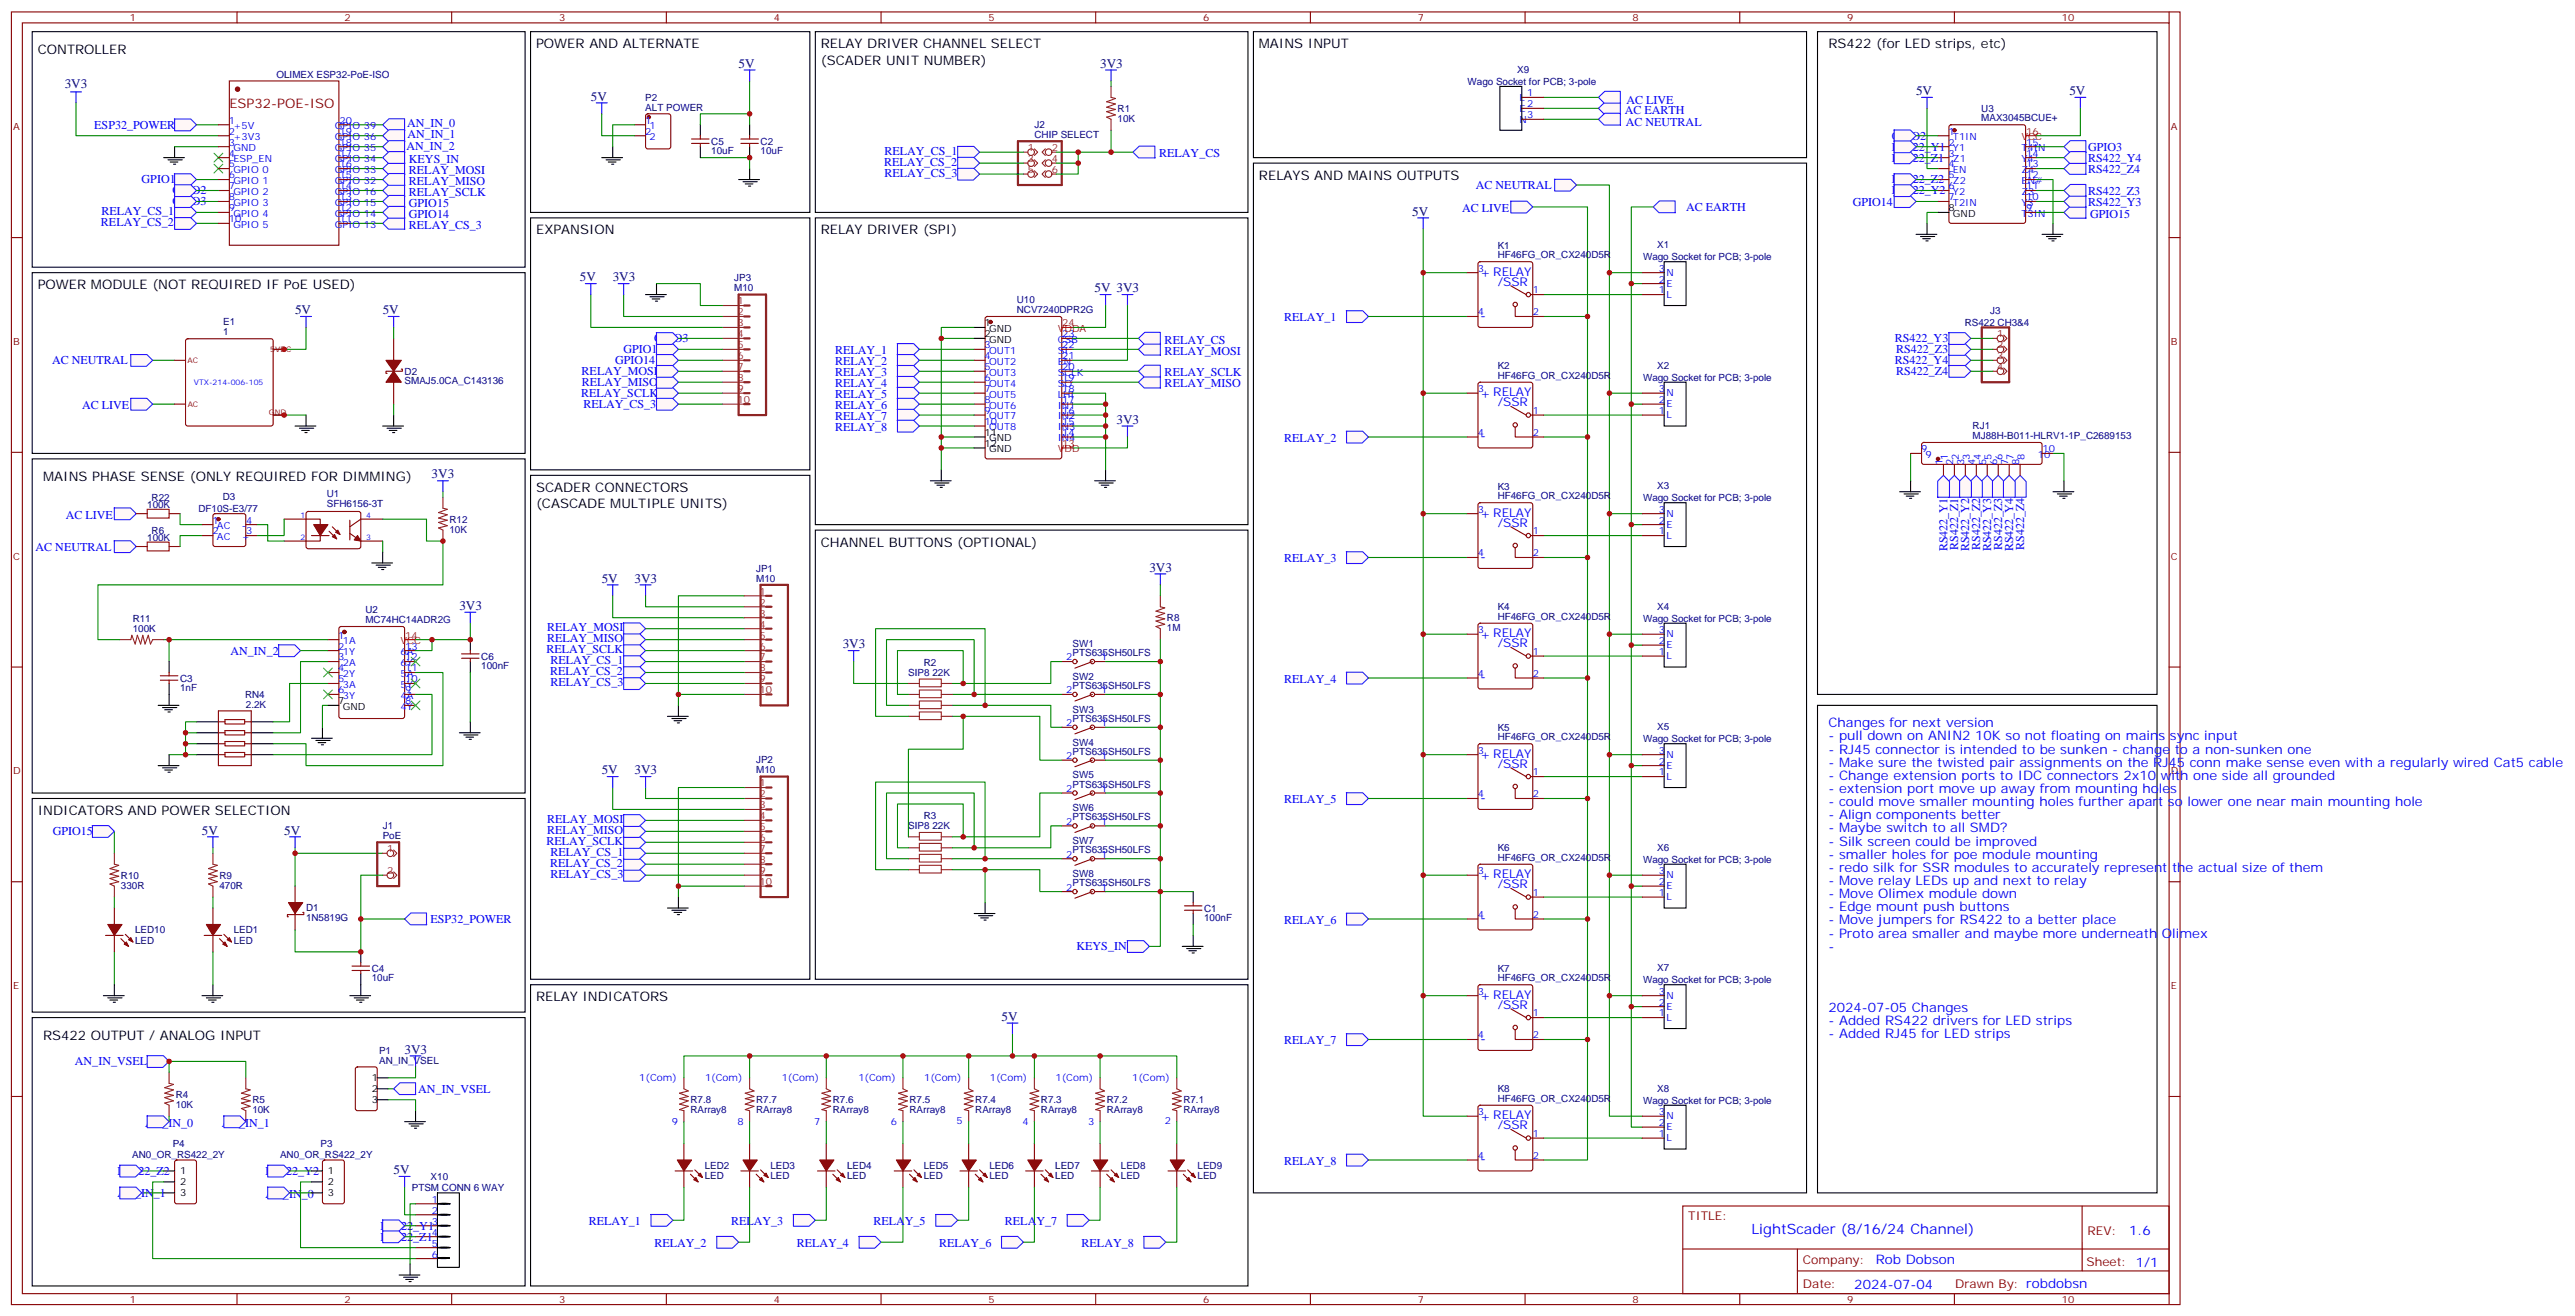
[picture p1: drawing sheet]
<svg xmlns="http://www.w3.org/2000/svg" width="829mm" height="424mm" viewBox="0 0 829 424" stroke-linecap="round" stroke-linejoin="round" font-family="sans-serif">
<defs><g id="words">
<text font-size="4.6" fill="#00f" x="564.1" y="397.4">LightScader (8/16/24 Channel)</text>
<g font-size="4.2">
<text x="12.1" y="17.3">CONTROLLER</text>
<text x="172.6" y="15.5">POWER AND ALTERNATE</text>
<text x="264.4" y="15.5">RELAY DRIVER CHANNEL SELECT</text>
<text x="405.5" y="15.5">MAINS INPUT</text>
<text x="588.9" y="15.5">RS422 (for LED strips, etc)</text>
<text x="264.4" y="20.8">(SCADER UNIT NUMBER)</text>
<text x="405.5" y="57.8">RELAYS AND MAINS OUTPUTS</text>
<text x="172.6" y="75.5">EXPANSION</text>
<text x="264.4" y="75.5">RELAY DRIVER (SPI)</text>
<text x="12.1" y="93.1">POWER MODULE (NOT REQUIRED IF PoE USED)</text>
<text x="13.9" y="154.8">MAINS PHASE SENSE (ONLY REQUIRED FOR DIMMING)</text>
<text x="172.6" y="158.4">SCADER CONNECTORS</text>
<text x="172.6" y="163.7">(CASCADE MULTIPLE UNITS)</text>
<text x="264.4" y="176">CHANNEL BUTTONS (OPTIONAL)</text>
<text x="12.1" y="262.4">INDICATORS AND POWER SELECTION</text>
<text x="172.6" y="322.4">RELAY INDICATORS</text>
<text x="13.9" y="334.8">RS422 OUTPUT / ANALOG INPUT</text>
</g>
<g font-size="4.2" fill="#000080">
<text x="237.9" y="21.8">5V</text>
<text x="354.3" y="21.8">3V3</text>
<text x="20.8" y="28.5">3V3</text>
<text x="190.3" y="32.4">5V</text>
<text x="617.1" y="30.7">5V</text>
<text x="666.5" y="30.7">5V</text>
<text x="454.9" y="69.5">5V</text>
<text x="186.8" y="90.6">5V</text>
<text x="197.3" y="90.6">3V3</text>
<text x="352.6" y="94.2">5V 3V3</text>
<text x="95" y="101.2">5V</text>
<text x="123.3" y="101.2">5V</text>
<text x="359.6" y="136.5">3V3</text>
<text x="139" y="153.8">3V3</text>
<text x="370.2" y="184.1">3V3</text>
<text x="193.8" y="187.6">5V</text>
<text x="204.4" y="187.6">3V3</text>
<text x="148" y="196.5">3V3</text>
<text x="271.4" y="208.8">3V3</text>
<text x="193.8" y="249.4">5V</text>
<text x="204.4" y="249.4">3V3</text>
<text x="65.1" y="268.8">5V</text>
<text x="91.5" y="268.8">5V</text>
<text x="322.6" y="328.8">5V</text>
<text x="130.3" y="339.3">3V3</text>
<text x="126.8" y="378.1">5V</text>
</g>
<text font-size="4.2" fill="#800" x="73.9" y="34.9">ESP32-POE-ISO</text>
<g font-size="4.2" fill="#00f">
<text x="476.7" y="89.2">+ RELAY</text>
<text x="476.7" y="103">-</text>
<text x="476.7" y="128">+ RELAY</text>
<text x="476.7" y="141.8">-</text>
<text x="476.7" y="166.8">+ RELAY</text>
<text x="476.7" y="180.6">-</text>
<text x="476.7" y="205.6">+ RELAY</text>
<text x="476.7" y="219.4">-</text>
<text x="588.9" y="234.2">Changes for next version</text>
<text x="588.9" y="238.4">- pull down on ANIN2 10K so not floating on mains sync input</text>
<text x="476.7" y="244.4">+ RELAY</text>
<text x="588.9" y="242.7">- RJ45 connector is intended to be sunken - change to a non-sunken one</text>
<text x="588.9" y="246.9">- Make sure the twisted pair assignments on the RJ45 conn make sense even with a regularly wired Cat5 cable</text>
<text x="588.9" y="251.1">- Change extension ports to IDC connectors 2x10 with one side all grounded</text>
<text x="588.9" y="255.4">- extension port move up away from mounting holes</text>
<text x="476.7" y="258.2">-</text>
<text x="588.9" y="259.6">- could move smaller mounting holes further apart so lower one near main mounting hole</text>
<text x="588.9" y="263.8">- Align components better</text>
<text x="588.9" y="268.1">- Maybe switch to all SMD?</text>
<text x="588.9" y="272.3">- Silk screen could be improved</text>
<text x="588.9" y="276.5">- smaller holes for poe module mounting</text>
<text x="588.9" y="280.8">- redo silk for SSR modules to accurately represent the actual size of them</text>
<text x="476.7" y="283.2">+ RELAY</text>
<text x="588.9" y="285">- Move relay LEDs up and next to relay</text>
<text x="588.9" y="289.2">- Move Olimex module down</text>
<text x="588.9" y="293.5">- Edge mount push buttons</text>
<text x="476.7" y="297">-</text>
<text x="588.9" y="297.7">- Move jumpers for RS422 to a better place</text>
<text x="588.9" y="301.9">- Proto area smaller and maybe more underneath Olimex</text>
<text x="588.9" y="306.2">-</text>
<text x="476.7" y="322.1">+ RELAY</text>
<text x="588.9" y="325.9">2024-07-05 Changes</text>
<text x="476.7" y="335.8">-</text>
<text x="588.9" y="330.2">- Added RS422 drivers for LED strips</text>
<text x="588.9" y="334.4">- Added RJ45 for LED strips</text>
<text x="476.7" y="360.9">+ RELAY</text>
<text x="476.7" y="374.6">-</text>
<text x="685.8" y="397.6">1.6</text>
<text x="604.2" y="407.2">Rob Dobson</text>
<text x="597.3" y="415">2024-07-04</text>
</g>
<g font-size="3.9" fill="#00f">
<text x="523.9" y="33.4">AC LIVE</text>
<text x="30.4" y="41.5">ESP32_POWER</text>
<text x="131.1" y="41">AN_IN_0</text>
<text x="523.3" y="36.6">AC EARTH</text>
<text x="523.6" y="40.4">AC NEUTRAL</text>
<text x="131.2" y="44.5">AN_IN_1</text>
<text x="609.4" y="45">GPIO2</text>
<text x="130.9" y="48.4">AN_IN_2</text>
<text x="131.7" y="52.4">KEYS_IN</text>
<text x="284.8" y="53.4">RELAY_CS_2</text>
<text x="284.9" y="49.9">RELAY_CS_1</text>
<text x="373.4" y="50.7">RELAY_CS</text>
<text x="609.4" y="52">RS422_Z1</text>
<text x="609.4" y="48.5">RS422_Y1</text>
<text x="672.5" y="48.6">GPIO3</text>
<text x="672.5" y="52.1">RS422_Y4</text>
<text x="45.6" y="59.1">GPIO1</text>
<text x="131.7" y="59.5">RELAY_MISO</text>
<text x="131.7" y="56">RELAY_MOSI</text>
<text x="284.9" y="56.9">RELAY_CS_3</text>
<text x="609.4" y="59.1">RS422_Z2</text>
<text x="672.5" y="55.7">RS422_Z4</text>
<text x="55.5" y="62.6">GPIO2</text>
<text x="131.7" y="63">RELAY_SCLK</text>
<text x="475.4" y="60.9">AC NEUTRAL</text>
<text x="609.4" y="62.6">RS422_Y2</text>
<text x="672.5" y="62.7">RS422_Z3</text>
<text x="32.7" y="69.3">RELAY_CS_1</text>
<text x="55.5" y="66.1">GPIO3</text>
<text x="131.7" y="66.5">GPIO15</text>
<text x="131.7" y="70.1">GPIO14</text>
<text x="470.9" y="68.3">AC LIVE</text>
<text x="543.1" y="67.8">AC EARTH</text>
<text x="596.8" y="66.2">GPIO14</text>
<text x="672.5" y="66.2">RS422_Y3</text>
<text x="673.2" y="70.1">GPIO15</text>
<text x="32.5" y="72.8">RELAY_CS_2</text>
<text x="131.7" y="73.6">RELAY_CS_3</text>
<text x="482.4" y="92">/SSR</text>
<text x="413.6" y="103.4">RELAY_1</text>
<text x="200.8" y="113.8">GPIO1</text>
<text x="210.7" y="110.2">GPIO3</text>
<text x="269" y="114">RELAY_1</text>
<text x="375.1" y="110.6">RELAY_CS</text>
<text x="610.3" y="110.2">RS422_Y3</text>
<text x="610.7" y="113.8">RS422_Z3</text>
<text x="16.8" y="117.3">AC NEUTRAL</text>
<text x="198.1" y="117.3">GPIO14</text>
<text x="269" y="117.5">RELAY_2</text>
<text x="375.1" y="114.2">RELAY_MOSI</text>
<text x="610.3" y="117.3">RS422_Y4</text>
<text x="187.3" y="120.9">RELAY_MOSI</text>
<text x="187.3" y="124.4">RELAY_MISO</text>
<text x="269" y="121">RELAY_3</text>
<text x="269" y="124.6">RELAY_4</text>
<text x="375.1" y="124.7">RELAY_MISO</text>
<text x="375.1" y="121.2">RELAY_SCLK</text>
<text x="610.7" y="120.8">RS422_Z4</text>
<text x="26.4" y="131.8">AC LIVE</text>
<text x="187.2" y="127.9">RELAY_SCLK</text>
<text x="187.9" y="131.4">RELAY_CS_3</text>
<text x="269" y="128.1">RELAY_5</text>
<text x="269" y="131.6">RELAY_6</text>
<text x="482.4" y="130.8">/SSR</text>
<text x="269" y="135.2">RELAY_7</text>
<text x="269" y="138.7">RELAY_8</text>
<text x="413.6" y="142.2">RELAY_2</text>
<text x="21.2" y="167.1">AC LIVE</text>
<text x="482.4" y="169.7">/SSR</text>
<text x="11.5" y="177.3">AC NEUTRAL</text>
<text x="627.2" y="177.6" transform="rotate(-90 627.2 177.6)">RS422_Y1</text>
<text x="630.7" y="177.1" transform="rotate(-90 630.7 177.1)">RS422_Z1</text>
<text x="634.3" y="177.6" transform="rotate(-90 634.3 177.6)">RS422_Y2</text>
<text x="637.8" y="177.1" transform="rotate(-90 637.8 177.1)">RS422_Z2</text>
<text x="641.3" y="177.6" transform="rotate(-90 641.3 177.6)">RS422_Y3</text>
<text x="644.9" y="177.1" transform="rotate(-90 644.9 177.1)">RS422_Z3</text>
<text x="648.4" y="177.6" transform="rotate(-90 648.4 177.6)">RS422_Y4</text>
<text x="651.9" y="177.1" transform="rotate(-90 651.9 177.1)">RS422_Z4</text>
<text x="413.6" y="181">RELAY_3</text>
<text x="176.2" y="203.3">RELAY_MOSI</text>
<text x="176.2" y="206.8">RELAY_MISO</text>
<text x="482.4" y="208.5">/SSR</text>
<text x="74.3" y="210.8">AN_IN_2</text>
<text x="176" y="210.4">RELAY_SCLK</text>
<text x="177.3" y="213.9">RELAY_CS_1</text>
<text x="177.2" y="217.4">RELAY_CS_2</text>
<text x="177.3" y="221">RELAY_CS_3</text>
<text x="413.6" y="219.8">RELAY_4</text>
<text x="482.4" y="247.3">/SSR</text>
<text x="413.6" y="258.6">RELAY_5</text>
<text x="17" y="268.9">GPIO15</text>
<text x="176.2" y="268.6">RELAY_MISO</text>
<text x="176.2" y="265.1">RELAY_MOSI</text>
<text x="176" y="272.1">RELAY_SCLK</text>
<text x="177.3" y="275.6">RELAY_CS_1</text>
<text x="177.2" y="279.2">RELAY_CS_2</text>
<text x="177.3" y="282.7">RELAY_CS_3</text>
<text x="482.4" y="286.1">/SSR</text>
<text x="138.7" y="297.2">ESP32_POWER</text>
<text x="413.6" y="297.4">RELAY_6</text>
<text x="346.8" y="306">KEYS_IN</text>
<text x="482.4" y="324.9">/SSR</text>
<text x="413.6" y="336.2">RELAY_7</text>
<text x="24.1" y="343">AN_IN_VSEL</text>
<text x="134.7" y="351.9">AN_IN_VSEL</text>
<text x="46.7" y="362.9">AN_IN_0</text>
<text x="71.4" y="362.9">AN_IN_1</text>
<text x="482.4" y="363.7">/SSR</text>
<text x="413.6" y="375">RELAY_8</text>
<text x="37.9" y="378.4">RS422_Z2</text>
<text x="85.5" y="378.4">RS422_Y2</text>
<text x="37.9" y="385.4">AN_IN_1</text>
<text x="85.5" y="385.8">AN_IN_0</text>
<text x="122.6" y="396">RS422_Y1</text>
<text x="189.6" y="394.4">RELAY_1</text>
<text x="235.5" y="394.4">RELAY_3</text>
<text x="281.3" y="394.4">RELAY_5</text>
<text x="323.7" y="394.4">RELAY_7</text>
<text x="122.6" y="399.5">RS422_Z1</text>
<text x="210.8" y="401.5">RELAY_2</text>
<text x="256.6" y="401.5">RELAY_4</text>
<text x="302.5" y="401.5">RELAY_6</text>
<text x="348.4" y="401.5">RELAY_8</text>
</g>
<g font-size="3.9" fill="#800">
<text x="543.8" y="393">TITLE:</text>
<text x="672.4" y="397.6">REV:</text>
<text x="580.7" y="407.2">Company:</text>
<text x="672" y="407.8">Sheet: 1/1</text>
<text x="580.7" y="414.8">Date:</text>
<text x="629.7" y="414.9">Drawn By: robdobsn</text>
</g>
<g font-size="3.2" fill="#800">
<text x="41.8" y="6.8">1</text>
<text x="110.9" y="6.8">2</text>
<text x="180.1" y="6.8">3</text>
<text x="249.2" y="6.8">4</text>
<text x="318.3" y="6.8">5</text>
<text x="387.5" y="6.8">6</text>
<text x="456.6" y="6.8">7</text>
<text x="525.8" y="6.8">8</text>
<text x="594.9" y="6.8">9</text>
<text x="664.1" y="6.8">10</text>
<text x="4.2" y="41.9">A</text>
<text x="699.2" y="41.9">A</text>
<text x="4.2" y="111.1">B</text>
<text x="699.2" y="111.1">B</text>
<text x="4.2" y="180.2">C</text>
<text x="699.2" y="180.2">C</text>
<text x="4.2" y="249.4">D</text>
<text x="699.2" y="249.4">D</text>
<text x="4.2" y="318.5">E</text>
<text x="699.2" y="318.5">E</text>
<text x="41.8" y="419.6">1</text>
<text x="110.9" y="419.6">2</text>
<text x="180.1" y="419.6">3</text>
<text x="249.2" y="419.6">4</text>
<text x="318.3" y="419.6">5</text>
<text x="387.5" y="419.6">6</text>
<text x="456.6" y="419.6">7</text>
<text x="525.8" y="419.6">8</text>
<text x="594.9" y="419.6">9</text>
<text x="664.1" y="419.6">10</text>
</g>
<g font-size="3.2" fill="#000080">
<text x="488.7" y="23.6">X9</text>
<text x="89.1" y="25">OLIMEX ESP32-PoE-ISO</text>
<text x="472.7" y="27.3">Wago Socket for PCB; 3-pole</text>
<text x="207.8" y="35.6">ALT POWER</text>
<text x="207.9" y="32.4">P2</text>
<text x="333.2" y="41.2">J2</text>
<text x="360" y="39.2">10K</text>
<text x="360" y="36">R1</text>
<text x="638.1" y="39">MAX3045BCUE+</text>
<text x="638.1" y="36.1">U3</text>
<text x="229.1" y="46.6">C5</text>
<text x="245" y="46.6">C2</text>
<text x="333.2" y="44.4">CHIP SELECT</text>
<text x="229.1" y="49.6">10uF</text>
<text x="245" y="49.6">10uF</text>
<text x="482.4" y="83.2">HF46FG_OR_CX240D5R</text>
<text x="482.4" y="80">K1</text>
<text x="529.2" y="83.8">Wago Socket for PCB; 3-pole</text>
<text x="533.8" y="80">X1</text>
<text x="236.5" y="93.8">M10</text>
<text x="236.5" y="90.6">JP3</text>
<text x="327.5" y="100.9">NCV7240DPR2G</text>
<text x="327.5" y="97.6">U10</text>
<text x="641" y="101.2">J3</text>
<text x="71.9" y="104.8">E1</text>
<text x="632.8" y="104.9">RS422 CH3&amp;4</text>
<text x="71.9" y="108">1</text>
<text x="482.4" y="118.9">K2</text>
<text x="533.8" y="118.8">X2</text>
<text x="130.3" y="123.8">SMAJ5.0CA_C143136</text>
<text x="130.3" y="120.6">D2</text>
<text x="482.4" y="122">HF46FG_OR_CX240D5R</text>
<text x="529.2" y="122.6">Wago Socket for PCB; 3-pole</text>
<text x="635.4" y="141.4">MJ88H-B011-HLRV1-1P_C2689153</text>
<text x="635.4" y="138.2">RJ1</text>
<text x="48.8" y="161.2">R22</text>
<text x="71.8" y="161">D3</text>
<text x="105.3" y="159.9">U1</text>
<text x="482.4" y="160.8">HF46FG_OR_CX240D5R</text>
<text x="482.4" y="157.7">K3</text>
<text x="529.2" y="161.4">Wago Socket for PCB; 3-pole</text>
<text x="533.8" y="157.6">X3</text>
<text x="47.4" y="163.7">100K</text>
<text x="63.9" y="164.8">DF10S-E3/77</text>
<text x="105.3" y="163.1">SFH6156-3T</text>
<text x="48.8" y="171.8">R6</text>
<text x="144.8" y="171.5">10K</text>
<text x="144.8" y="168.3">R12</text>
<text x="47.4" y="174.2">100K</text>
<text x="243.5" y="184.1">JP1</text>
<text x="243.5" y="187.3">M10</text>
<text x="117.7" y="197.5">U2</text>
<text x="482.4" y="196.5">K4</text>
<text x="533.8" y="196.4">X4</text>
<text x="42.7" y="203.5">100K</text>
<text x="42.7" y="200.3">R11</text>
<text x="117.7" y="200.7">MC74HC14ADR2G</text>
<text x="375.8" y="203.3">1M</text>
<text x="375.9" y="200">R8</text>
<text x="482.4" y="199.6">HF46FG_OR_CX240D5R</text>
<text x="529.2" y="200.2">Wago Socket for PCB; 3-pole</text>
<text x="345.4" y="208.3">SW1</text>
<text x="155" y="215.4">100nF</text>
<text x="155" y="212.4">C6</text>
<text x="297.5" y="214.5">R2</text>
<text x="345.4" y="211.3">PTS635SH50LFS</text>
<text x="58" y="219.5">C3</text>
<text x="292.6" y="217.6">SIP8 22K</text>
<text x="345.4" y="221.9">PTS635SH50LFS</text>
<text x="345.4" y="218.9">SW2</text>
<text x="58" y="222.5">1nF</text>
<text x="78.9" y="224.7">RN4</text>
<text x="79.2" y="227.9">2.2K</text>
<text x="345.4" y="232.4">PTS635SH50LFS</text>
<text x="345.4" y="229.5">SW3</text>
<text x="482.4" y="238.4">HF46FG_OR_CX240D5R</text>
<text x="482.4" y="235.3">K5</text>
<text x="529.2" y="239">Wago Socket for PCB; 3-pole</text>
<text x="533.8" y="235.2">X5</text>
<text x="243.5" y="245.8">JP2</text>
<text x="345.4" y="243">PTS635SH50LFS</text>
<text x="345.4" y="240.1">SW4</text>
<text x="243.5" y="249">M10</text>
<text x="345.4" y="250.7">SW5</text>
<text x="345.4" y="253.6">PTS635SH50LFS</text>
<text x="297.5" y="263.8">R3</text>
<text x="345.4" y="261.3">SW6</text>
<text x="123.3" y="267">J1</text>
<text x="292.6" y="267">SIP8 22K</text>
<text x="345.4" y="264.2">PTS635SH50LFS</text>
<text x="123.3" y="270.2">PoE</text>
<text x="345.4" y="274.8">PTS635SH50LFS</text>
<text x="345.4" y="271.8">SW7</text>
<text x="482.4" y="274.1">K6</text>
<text x="533.8" y="274">X6</text>
<text x="482.4" y="277.2">HF46FG_OR_CX240D5R</text>
<text x="529.2" y="277.8">Wago Socket for PCB; 3-pole</text>
<text x="38.9" y="286.2">330R</text>
<text x="39" y="282.9">R10</text>
<text x="70.7" y="286.2">470R</text>
<text x="70.7" y="282.9">R9</text>
<text x="345.4" y="285.4">PTS635SH50LFS</text>
<text x="345.4" y="282.4">SW8</text>
<text x="98.6" y="293.5">D1</text>
<text x="387.8" y="293.5">C1</text>
<text x="98.6" y="296.7">1N5819G</text>
<text x="387.8" y="296.5">100nF</text>
<text x="43.5" y="303.8">LED</text>
<text x="43.5" y="300.6">LED10</text>
<text x="75.3" y="303.8">LED</text>
<text x="75.3" y="300.6">LED1</text>
<text x="119.7" y="315.9">10uF</text>
<text x="119.7" y="313">C4</text>
<text x="482.4" y="316.1">HF46FG_OR_CX240D5R</text>
<text x="482.4" y="312.9">K7</text>
<text x="529.2" y="316.6">Wago Socket for PCB; 3-pole</text>
<text x="533.8" y="312.8">X7</text>
<text x="122.1" y="339.3">P1</text>
<text x="122.1" y="342.5">AN_IN_VSEL</text>
<text x="56.6" y="353.5">R4</text>
<text x="482.4" y="351.7">K8</text>
<text x="533.8" y="351.6">X8</text>
<text x="56.6" y="356.7">10K</text>
<text x="81.3" y="358.5">10K</text>
<text x="81.3" y="355.3">R5</text>
<text x="222.4" y="358.5">RArray8</text>
<text x="222.4" y="355.3">R7.8</text>
<text x="243.6" y="358.5">RArray8</text>
<text x="243.6" y="355.3">R7.7</text>
<text x="268.3" y="358.5">RArray8</text>
<text x="268.3" y="355.3">R7.6</text>
<text x="292.9" y="358.5">RArray8</text>
<text x="292.9" y="355.3">R7.5</text>
<text x="314.1" y="358.5">RArray8</text>
<text x="314.1" y="355.3">R7.4</text>
<text x="335.3" y="358.5">RArray8</text>
<text x="335.3" y="355.3">R7.3</text>
<text x="356.4" y="358.5">RArray8</text>
<text x="356.4" y="355.3">R7.2</text>
<text x="381.1" y="358.5">RArray8</text>
<text x="381.1" y="355.3">R7.1</text>
<text x="482.4" y="354.9">HF46FG_OR_CX240D5R</text>
<text x="529.2" y="355.4">Wago Socket for PCB; 3-pole</text>
<text x="55.6" y="369.3">P4</text>
<text x="103.3" y="369.3">P3</text>
<text x="42.6" y="372.9">AN0_OR_RS422_2Y</text>
<text x="90.2" y="372.9">AN0_OR_RS422_2Y</text>
<text x="227" y="376.5">LED2</text>
<text x="248.1" y="376.5">LED3</text>
<text x="272.8" y="376.5">LED4</text>
<text x="297.5" y="376.5">LED5</text>
<text x="318.7" y="376.5">LED6</text>
<text x="339.9" y="376.5">LED7</text>
<text x="361" y="376.5">LED8</text>
<text x="385.7" y="376.5">LED9</text>
<text x="132.6" y="383.5">PTSM CONN 6 WAY</text>
<text x="138.7" y="379.9">X10</text>
<text x="227" y="379.7">LED</text>
<text x="248.1" y="379.7">LED</text>
<text x="272.8" y="379.7">LED</text>
<text x="297.5" y="379.7">LED</text>
<text x="318.7" y="379.7">LED</text>
<text x="339.9" y="379.7">LED</text>
<text x="361" y="379.7">LED</text>
<text x="385.7" y="379.7">LED</text>
</g>
<g font-size="3.2" fill="#00f">
<text x="489.4" y="32.4">L</text>
<text x="489.4" y="35.9">E</text>
<text x="491.9" y="31">1</text>
<text x="491.9" y="34.5">2</text>
<text x="73.7" y="39.8">1</text>
<text x="75.2" y="41.6">+5V</text>
<text x="107.8" y="41.6">GPIO 39</text>
<text x="109.3" y="39.8">20</text>
<text x="207.8" y="39.8">1</text>
<text x="209.2" y="41.6">1</text>
<text x="489.4" y="39.5">N</text>
<text x="491.9" y="38.1">3</text>
<text x="73.7" y="43.4">2</text>
<text x="73.7" y="46.9">3</text>
<text x="75.2" y="45.1">+3V3</text>
<text x="107.8" y="45.1">GPIO 36</text>
<text x="109.3" y="46.9">18</text>
<text x="109.3" y="43.4">19</text>
<text x="207.8" y="43.4">2</text>
<text x="209.2" y="45.1">2</text>
<text x="627.6" y="43.4">1</text>
<text x="627.6" y="46.9">2</text>
<text x="629" y="45.1">T1IN</text>
<text x="652.6" y="46.9">15</text>
<text x="73.7" y="50.4">4</text>
<text x="73.7" y="53.9">5</text>
<text x="75.2" y="48.6">GND</text>
<text x="75.2" y="52.2">ESP_EN</text>
<text x="107.8" y="52.2">GPIO 34</text>
<text x="107.8" y="48.6">GPIO 35</text>
<text x="109.3" y="53.9">16</text>
<text x="109.3" y="50.4">17</text>
<text x="627.6" y="50.4">3</text>
<text x="627.6" y="53.9">4</text>
<text x="629" y="48.6">Y1</text>
<text x="629" y="52.2">Z1</text>
<text x="651.1" y="52.2">Y4</text>
<text x="651.1" y="48.6">T4IN</text>
<text x="652.6" y="53.9">13</text>
<text x="652.6" y="50.4">14</text>
<text x="73.7" y="57.5">6</text>
<text x="75.2" y="55.7">GPIO 0</text>
<text x="75.2" y="59.2">GPIO 1</text>
<text x="107.8" y="59.2">GPIO 32</text>
<text x="107.8" y="55.7">GPIO 33</text>
<text x="109.3" y="57.5">15</text>
<text x="627.6" y="57.5">5</text>
<text x="629" y="55.7">EN</text>
<text x="629" y="59.2">Z2</text>
<text x="651.1" y="59.2">EN#</text>
<text x="651.1" y="55.7">Z4</text>
<text x="652.6" y="57.5">12</text>
<text x="73.7" y="61">7</text>
<text x="73.7" y="64.5">8</text>
<text x="75.2" y="62.8">GPIO 2</text>
<text x="107.8" y="62.8">GPIO 16</text>
<text x="109.3" y="64.5">13</text>
<text x="109.3" y="61">14</text>
<text x="627.6" y="61">6</text>
<text x="627.6" y="64.5">7</text>
<text x="629" y="62.8">Y2</text>
<text x="651.1" y="62.8">Z3</text>
<text x="652.6" y="64.5">10</text>
<text x="652.6" y="61">11</text>
<text x="73.7" y="68.1">9</text>
<text x="73.7" y="71.6">10</text>
<text x="75.2" y="66.3">GPIO 3</text>
<text x="75.2" y="69.8">GPIO 4</text>
<text x="107.8" y="69.8">GPIO 14</text>
<text x="107.8" y="66.3">GPIO 15</text>
<text x="109.3" y="71.6">11</text>
<text x="109.3" y="68.1">12</text>
<text x="629" y="66.3">T2IN</text>
<text x="651.1" y="69.8">T3IN</text>
<text x="651.1" y="66.3">Y3</text>
<text x="652.6" y="68.1">9</text>
<text x="75.2" y="73.3">GPIO 5</text>
<text x="107.8" y="73.3">GPIO 13</text>
<text x="476" y="87.5">3</text>
<text x="534.2" y="87.5">3</text>
<text x="536.7" y="88.9">N</text>
<text x="493.7" y="94.5">1</text>
<text x="534.2" y="94.5">1</text>
<text x="534.2" y="91">2</text>
<text x="536.7" y="95.9">L</text>
<text x="536.7" y="92.4">E</text>
<text x="476" y="101.6">4</text>
<text x="493.7" y="101.6">2</text>
<text x="317.1" y="112.1">3</text>
<text x="318.6" y="113.9">OUT1</text>
<text x="340.7" y="113.9">SI</text>
<text x="340.7" y="110.4">CSB</text>
<text x="342.2" y="112.1">22</text>
<text x="342.2" y="108.6">23</text>
<text x="317.1" y="115.7">4</text>
<text x="317.1" y="119.2">5</text>
<text x="318.6" y="117.4">OUT2</text>
<text x="340.7" y="117.4">EN</text>
<text x="342.2" y="119.2">20</text>
<text x="342.2" y="115.7">21</text>
<text x="317.1" y="122.7">6</text>
<text x="318.6" y="121">OUT3</text>
<text x="318.6" y="124.5">OUT4</text>
<text x="340.7" y="124.5">SO</text>
<text x="340.7" y="121">SCLK</text>
<text x="342.2" y="122.7">19</text>
<text x="317.1" y="126.3">7</text>
<text x="317.1" y="129.8">8</text>
<text x="318.6" y="128">OUT5</text>
<text x="318.6" y="131.6">OUT6</text>
<text x="340.7" y="131.6">IN1</text>
<text x="340.7" y="128">LHI</text>
<text x="342.2" y="129.8">17</text>
<text x="342.2" y="126.3">18</text>
<text x="476" y="126.3">3</text>
<text x="534.2" y="129.8">2</text>
<text x="534.2" y="126.3">3</text>
<text x="536.7" y="131.2">E</text>
<text x="536.7" y="127.7">N</text>
<text x="317.1" y="133.3">9</text>
<text x="317.1" y="136.8">10</text>
<text x="318.6" y="135.1">OUT7</text>
<text x="340.7" y="135.1">IN2</text>
<text x="342.2" y="136.8">15</text>
<text x="342.2" y="133.3">16</text>
<text x="493.7" y="133.3">1</text>
<text x="534.2" y="133.3">1</text>
<text x="536.7" y="134.7">L</text>
<text x="318.6" y="138.6">OUT8</text>
<text x="340.7" y="142.1">IN4</text>
<text x="340.7" y="138.6">IN3</text>
<text x="342.2" y="140.4">14</text>
<text x="476" y="140.4">4</text>
<text x="493.7" y="140.4">2</text>
<text x="618.7" y="145.7">9</text>
<text x="620.2" y="147.4">9</text>
<text x="625.6" y="149.7" transform="rotate(-90 625.6 149.7)">1</text>
<text x="627.4" y="148.2" transform="rotate(-90 627.4 148.2)">1</text>
<text x="629.1" y="149.7" transform="rotate(-90 629.1 149.7)">2</text>
<text x="630.9" y="148.2" transform="rotate(-90 630.9 148.2)">2</text>
<text x="632.7" y="149.7" transform="rotate(-90 632.7 149.7)">3</text>
<text x="634.4" y="148.2" transform="rotate(-90 634.4 148.2)">3</text>
<text x="636.2" y="149.7" transform="rotate(-90 636.2 149.7)">4</text>
<text x="638" y="148.2" transform="rotate(-90 638 148.2)">4</text>
<text x="639.7" y="149.7" transform="rotate(-90 639.7 149.7)">5</text>
<text x="641.5" y="148.2" transform="rotate(-90 641.5 148.2)">5</text>
<text x="643.3" y="149.7" transform="rotate(-90 643.3 149.7)">6</text>
<text x="645" y="148.2" transform="rotate(-90 645 148.2)">6</text>
<text x="646.8" y="149.7" transform="rotate(-90 646.8 149.7)">7</text>
<text x="648.5" y="148.2" transform="rotate(-90 648.5 148.2)">7</text>
<text x="650.3" y="149.7" transform="rotate(-90 650.3 149.7)">8</text>
<text x="652.1" y="148.2" transform="rotate(-90 652.1 148.2)">8</text>
<text x="656.4" y="147.4">10</text>
<text x="657.9" y="145.7">10</text>
<text x="476" y="165.1">3</text>
<text x="534.2" y="165.1">3</text>
<text x="536.7" y="166.5">N</text>
<text x="68.4" y="168.6">1</text>
<text x="68.4" y="172.1">2</text>
<text x="69.9" y="170.4">AC</text>
<text x="69.9" y="173.9">AC</text>
<text x="77.9" y="173.9">+</text>
<text x="77.9" y="170.4">-</text>
<text x="79.3" y="172.1">3</text>
<text x="79.3" y="168.6">4</text>
<text x="493.7" y="172.1">1</text>
<text x="534.2" y="172.1">1</text>
<text x="534.2" y="168.6">2</text>
<text x="536.7" y="173.5">L</text>
<text x="536.7" y="170">E</text>
<text x="476" y="179.2">4</text>
<text x="493.7" y="179.2">2</text>
<text x="476" y="203.9">3</text>
<text x="534.2" y="203.9">3</text>
<text x="109" y="205.6">1</text>
<text x="109" y="209.2">2</text>
<text x="110.5" y="207.4">1A</text>
<text x="130.5" y="209.2">13</text>
<text x="534.2" y="207.4">2</text>
<text x="536.7" y="208.8">E</text>
<text x="536.7" y="205.3">N</text>
<text x="109" y="212.7">3</text>
<text x="110.5" y="210.9">1Y</text>
<text x="110.5" y="214.5">2A</text>
<text x="129" y="214.5">6Y</text>
<text x="129" y="210.9">6A</text>
<text x="130.5" y="212.7">12</text>
<text x="343.4" y="212.7">2</text>
<text x="354.7" y="212.7">1</text>
<text x="493.7" y="210.9">1</text>
<text x="534.2" y="210.9">1</text>
<text x="536.7" y="212.3">L</text>
<text x="109" y="216.2">4</text>
<text x="109" y="219.7">5</text>
<text x="110.5" y="218">2Y</text>
<text x="110.5" y="221.5">3A</text>
<text x="129" y="221.5">5Y</text>
<text x="129" y="218">5A</text>
<text x="130.5" y="219.7">10</text>
<text x="130.5" y="216.2">11</text>
<text x="476" y="218">4</text>
<text x="493.7" y="218">2</text>
<text x="109" y="223.3">6</text>
<text x="110.5" y="225">3Y</text>
<text x="129" y="225">4A</text>
<text x="130.5" y="226.8">8</text>
<text x="130.5" y="223.3">9</text>
<text x="343.4" y="223.3">2</text>
<text x="354.7" y="223.3">1</text>
<text x="129" y="228.6">4Y</text>
<text x="343.4" y="233.9">2</text>
<text x="354.7" y="233.9">1</text>
<text x="343.4" y="244.4">2</text>
<text x="354.7" y="244.4">1</text>
<text x="476" y="242.7">3</text>
<text x="534.2" y="242.7">3</text>
<text x="536.7" y="244.1">N</text>
<text x="493.7" y="249.7">1</text>
<text x="534.2" y="249.7">1</text>
<text x="534.2" y="246.2">2</text>
<text x="536.7" y="251.1">L</text>
<text x="536.7" y="247.6">E</text>
<text x="343.4" y="255">2</text>
<text x="354.7" y="255">1</text>
<text x="476" y="256.8">4</text>
<text x="493.7" y="256.8">2</text>
<text x="343.4" y="265.6">2</text>
<text x="354.7" y="265.6">1</text>
<text x="343.4" y="276.2">2</text>
<text x="354.7" y="276.2">1</text>
<text x="476" y="281.5">3</text>
<text x="534.2" y="281.5">3</text>
<text x="343.4" y="286.8">2</text>
<text x="354.7" y="286.8">1</text>
<text x="534.2" y="285">2</text>
<text x="536.7" y="286.4">E</text>
<text x="536.7" y="282.9">N</text>
<text x="493.7" y="288.5">1</text>
<text x="534.2" y="288.5">1</text>
<text x="536.7" y="289.9">L</text>
<text x="476" y="295.6">4</text>
<text x="493.7" y="295.6">2</text>
<text x="476" y="320.3">3</text>
<text x="534.2" y="323.8">2</text>
<text x="534.2" y="320.3">3</text>
<text x="536.7" y="321.7">N</text>
<text x="493.7" y="327.3">1</text>
<text x="534.2" y="327.3">1</text>
<text x="536.7" y="328.8">L</text>
<text x="536.7" y="325.2">E</text>
<text x="476" y="334.4">4</text>
<text x="493.7" y="334.4">2</text>
<text x="205.9" y="348">1(Com)</text>
<text x="227.1" y="348">1(Com)</text>
<text x="251.8" y="348">1(Com)</text>
<text x="276.5" y="348">1(Com)</text>
<text x="297.6" y="348">1(Com)</text>
<text x="318.8" y="348">1(Com)</text>
<text x="340" y="348">1(Com)</text>
<text x="364.7" y="348">1(Com)</text>
<text x="476" y="359.1">3</text>
<text x="534.2" y="359.1">3</text>
<text x="216.4" y="362.1">9</text>
<text x="237.6" y="362.1">8</text>
<text x="262.3" y="362.1">7</text>
<text x="287" y="362.1">6</text>
<text x="308.1" y="361.9">5</text>
<text x="329.3" y="362.1">4</text>
<text x="350.4" y="362.1">3</text>
<text x="375.2" y="361.9">2</text>
<text x="534.2" y="362.6">2</text>
<text x="536.7" y="364">E</text>
<text x="536.7" y="360.5">N</text>
<text x="493.7" y="366.1">1</text>
<text x="534.2" y="366.1">1</text>
<text x="536.7" y="367.6">L</text>
<text x="476" y="373.2">4</text>
<text x="493.7" y="373.2">2</text>
<text x="139.1" y="387.3">1</text>
<text x="139.1" y="390.8">2</text>
<text x="139.1" y="394.4">3</text>
<text x="139.1" y="397.9">4</text>
<text x="139.1" y="401.4">5</text>
<text x="139.1" y="405">6</text>
</g>
<g font-size="3.2" fill="#f00">
<text x="651.1" y="45.1">VCC</text>
<text x="652.6" y="43.4">16</text>
<text x="340.7" y="106.9">VDDA</text>
<text x="342.2" y="105.1">24</text>
<text x="342.2" y="143.9">13</text>
<text x="340.7" y="145.7">VDD</text>
<text x="129" y="207.4">VCC</text>
<text x="130.5" y="205.6">14</text>
</g>
<g font-size="3.2" fill="#8d2323">
<text x="331" y="48.6">1</text>
<text x="331" y="52.2">3</text>
<text x="338.8" y="48.6">2</text>
<text x="338.8" y="52.2">4</text>
<text x="331" y="55.7">5</text>
<text x="338.8" y="55.7">6</text>
<text x="237.6" y="98">1</text>
<text x="237.6" y="101.6">2</text>
<text x="237.6" y="105.1">3</text>
<text x="237.6" y="108.6">4</text>
<text x="237.6" y="112.1">5</text>
<text x="643.3" y="108.6">1</text>
<text x="643.3" y="112.1">2</text>
<text x="237.6" y="115.7">6</text>
<text x="237.6" y="119.2">7</text>
<text x="643.3" y="115.7">3</text>
<text x="643.3" y="119.2">4</text>
<text x="237.6" y="122.7">8</text>
<text x="237.6" y="126.3">9</text>
<text x="237.6" y="129.8">10</text>
<text x="244.6" y="191.5">1</text>
<text x="244.6" y="195.1">2</text>
<text x="244.6" y="198.6">3</text>
<text x="244.6" y="202.1">4</text>
<text x="244.6" y="205.6">5</text>
<text x="244.6" y="209.2">6</text>
<text x="244.6" y="212.7">7</text>
<text x="244.6" y="216.2">8</text>
<text x="244.6" y="219.7">9</text>
<text x="244.6" y="223.3">10</text>
<text x="244.6" y="253.3">1</text>
<text x="244.6" y="256.8">2</text>
<text x="244.6" y="260.3">3</text>
<text x="244.6" y="263.8">4</text>
<text x="244.6" y="267.4">5</text>
<text x="124.7" y="274.4">1</text>
<text x="244.6" y="270.9">6</text>
<text x="244.6" y="274.4">7</text>
<text x="124.7" y="281.5">2</text>
<text x="244.6" y="278">8</text>
<text x="244.6" y="281.5">9</text>
<text x="244.6" y="285">10</text>
</g>
<g font-size="3.2">
<text x="627.6" y="68.1">8</text>
<text x="629" y="69.8">GND</text>
<text x="317.1" y="105.1">1</text>
<text x="318.6" y="106.9">GND</text>
<text x="317.1" y="108.6">2</text>
<text x="318.6" y="110.4">GND</text>
<text x="317.1" y="140.4">11</text>
<text x="317.1" y="143.9">12</text>
<text x="318.6" y="142.1">GND</text>
<text x="318.6" y="145.7">GND</text>
<text x="109" y="226.8">7</text>
<text x="110.5" y="228.6">GND</text>
<text x="119.7" y="348.2">1</text>
<text x="119.7" y="351.7">2</text>
<text x="119.7" y="355.2">3</text>
<text x="58" y="378.1">1</text>
<text x="58" y="381.7">2</text>
<text x="105.6" y="378.1">1</text>
<text x="105.6" y="381.7">2</text>
<text x="58" y="385.2">3</text>
<text x="105.6" y="385.2">3</text>
</g>
<g font-size="2.5" fill="#800">
<text x="87" y="113.3">5VDC</text>
<text x="86.6" y="133.7">GND</text>
</g>
<g font-size="2.5" fill="#900">
<text x="60.4" y="116.9">AC</text>
<text x="60.5" y="131.1">AC</text>
</g>
<g font-size="2.5" fill="#00f">
<text x="62.5" y="123.9">VTX-214-006-105</text>
<text x="96.8" y="166.8">1</text>
<text x="118" y="166.8">4</text>
<text x="96.8" y="173.9">2</text>
<text x="118" y="173.9">3</text>
</g>
</g></defs>
<path d="M133.8 387.7h7.1M133.8 391.2h7.1M133.8 394.7h7.1M133.8 398.3h7.1M133.8 401.8h7.1M133.8 405.3h7.1" fill="none" stroke="#870000" stroke-width=".35"/>
<path d="M140.9 384.1h7.1v24h-7.1zM141.1 387.7l1.9-.2 2 .2-2 .1zM141.1 391.2l1.9-.2 2 .2-2 .2zM141.1 394.7l1.9-.2 2 .2-2 .2zM141.1 398.3l1.9-.2 2 .2-2 .1zM140.9 405.1l1.9-.1 2 .1-2 .2zM141.1 401.8l1.9-.2 2 .2-2 .2z" fill="none" stroke="#000" stroke-width=".35"/>
<path d="M86.1 382.3h5.3l1.9 1.8-2.1 2h-5z" fill="#fff7f7" stroke="#420aff" stroke-width=".35"/>
<g fill="none" stroke="#870000" stroke-width=".35">
<path d="M3.7 3.8h698.5v416.3h-698.5zM7.2 7.4h691.4v409.2h-691.4zM76.3 3.8v3.6M145.5 3.8v3.6M214.6 3.8v3.6M283.8 3.8v3.6M352.9 3.8v3.6M422.1 3.8v3.6M491.2 3.8v3.6M560.4 3.8v3.6M629.5 3.8v3.6M698.6 3.8v3.6"/>
<path d="M3.7 76.5h3.5M698.6 76.5h3.6M313.8 112.5h3.5M313.8 116h3.5M313.8 119.6h3.5M317.5 102.1l.5-.2h23.3l.6 .4 .1 44.8-.5 .6-23.5 .1-.7-.5v-44.7zM342 112.5h3.5M342 116h3.5M342 119.6h3.5M342 109h3.5M313.8 123.1h3.5M313.8 126.6h3.5"/>
<path d="M313.8 130.1h3.5M313.8 133.7h3.5M313.8 137.2h3.5M342 123.1h3.5M342 126.6h3.5M342 130.1h3.5M342 133.7h3.5M342 137.2h3.5M3.7 145.7h3.5M342 140.7h3.5M698.6 145.7h3.6M3.7 214.8h3.5"/>
<path d="M698.6 214.8h3.6M3.7 284h3.5M698.6 284h3.6M3.7 353.1h3.5M698.6 353.1h3.6M542 388.4h156.6v28.2h-156.6zM670.6 388.4v20.9M76.3 416.6v3.5M145.5 416.6v3.5M214.6 416.6v3.5M283.8 416.6v3.5M352.9 416.6v3.5"/>
<path d="M422.1 416.6v3.5M491.2 416.6v3.5M542 402.2h156.5M560.4 416.6v3.5M578.9 409.3h119.6M578.9 402.2v14.1M629.5 416.6v3.5M698.6 416.6v3.5"/>
</g>
<circle cx="319.1" cy="103.7" r=".53" fill="#870000" stroke="#870000" stroke-width=".35"/>
<path d="M313.8 105.4h3.5M313.8 109h3.5M95 137.2h6.7M96.4 137.9h4.6M97.2 138.6h2.4M98.2 139.3h.7M98.6 133.7v3.5M313.8 140.7h3.5M313.8 144.3h3.5" fill="none" stroke="#000" stroke-width=".35"/>
<path d="M342 105.4h3.5M342 144.3h3.5" fill="none" stroke="#f00" stroke-width=".35"/>
<path d="M49.2 116h7M49.2 130.1h7M88 133.7h10.6" fill="none" stroke="#008700" stroke-width=".35"/>
<path d="M514.8 34.9l2.1-2h5l.1 3.8h-5.3z" fill="#fff7f7" stroke="#420aff" stroke-width=".35"/>
<path d="M96.8 101.9h3.5M98.6 101.9v3.5M361.4 137.2h3.5M363.1 137.2v3.5" fill="none" stroke="#00f" stroke-width=".35"/>
<path d="M98.6 105.4v7.1h-10.6M345.5 137.2h10.6v3.5M345.5 133.7h10.6v3.5M345.5 130.1h10.6v3.6M345.5 126.6h10.6v3.5M345.5 140.7h10.6v10.6M363.1 140.7v3.6h-17.6" fill="none" stroke="#008700" stroke-width=".35"/>
<path d="M352.6 154.8h6.7M354 155.5h4.6M354.7 156.2h2.5M355.7 157h.7M356.1 151.3v3.5" fill="none" stroke="#000" stroke-width=".35"/>
<g fill="#fff7f7" stroke="#420aff" stroke-width=".35">
<path d="M366.7 123.1l2-2h5l.1 3.8h-5.3z"/>
<path d="M366.7 119.6l2-2h5l.1 3.8h-5.3z"/>
<path d="M366.7 112.5l2-1.9h5l.1 3.8h-5.3z"/>
<path d="M366.7 109l2-2h5l.1 3.8h-5.3z"/>
</g>
<path d="M356.1 98.4v7h-10.6M363.1 98.4v17.6h-17.6M303.2 109h10.6M313.8 105.4h-10.6v35.3M345.5 112.5h21.2M345.5 119.6h21.2M345.5 109h21.2M345.5 123.1h21.2M313.8 144.3h-10.6v7M313.8 140.7h-10.6v3.6" fill="none" stroke="#008700" stroke-width=".35"/>
<path d="M354.3 94.9h3.6M356.1 94.9v3.5M361.4 94.9h3.5M363.1 94.9v3.5" fill="none" stroke="#00f" stroke-width=".35"/>
<path d="M299.6 154.8h6.8M301.1 155.5h4.5M301.8 156.2h2.4M302.8 157h.7M303.2 151.3v3.5" fill="none" stroke="#000" stroke-width=".35"/>
<g fill="#fff7f7" stroke="#420aff" stroke-width=".35">
<path d="M289 110.6h5.3l1.8 1.9-2 1.9h-5z"/>
<path d="M289 114.2h5.3l1.8 1.8-2 2h-5z"/>
<path d="M289 117.7h5.3l1.8 1.9-2 1.9h-5z"/>
<path d="M289 121.2h5.3l1.8 1.9-2 1.9h-5z"/>
<path d="M289 124.8h5.3l1.8 1.8-2 2h-5z"/>
<path d="M289 128.3h5.3l1.8 1.8-2 2h-5z"/>
<path d="M289 131.8h5.3l1.8 1.9-2 1.9h-5z"/>
<path d="M289 135.3h5.3l1.8 1.9-2 1.9h-5z"/>
</g>
<path d="M458.4 73.7v52.9h14.1M296.1 112.5h17.7M296.1 116h17.7M296.1 119.6h17.7M296.1 123.1h17.7M296.1 126.6h17.7M296.1 130.1h17.7M296.1 133.7h17.7M296.1 137.2h17.7" fill="none" stroke="#008700" stroke-width=".35"/>
<path d="M456.6 70.2h3.6M458.4 70.2v3.5" fill="none" stroke="#00f" stroke-width=".35"/>
<g fill="#fff7f7" stroke="#420aff" stroke-width=".35">
<path d="M433.6 100.1h5.3l1.9 1.8-2.1 2h-5z"/>
<path d="M433.6 138.9h5.3l1.9 1.8-2.1 2h-5z"/>
<path d="M433.6 177.7h5.3l1.9 1.8-2.1 2h-5z"/>
<path d="M433.6 216.5h5.3l1.9 1.8-2.1 2h-5z"/>
<path d="M433.6 255.3h5.3l1.9 1.8-2.1 2h-5z"/>
<path d="M433.6 294.1h5.3l1.9 1.8-2.1 2h-5z"/>
<path d="M433.6 332.9h5.3l1.9 1.9-2.1 1.9h-5z"/>
<path d="M433.6 371.7h5.3l1.9 1.9-2.1 1.9h-5z"/>
</g>
<path d="M24.5 33.1v10.6h45.8M56.2 47.2h14.1M493.7 66.6h17.6v35.3h-14.1M440.8 140.7h31.7" fill="none" stroke="#008700" stroke-width=".35"/>
<path d="M22.7 29.6h3.5M24.5 29.6v3.5" fill="none" stroke="#00f" stroke-width=".35"/>
<path d="M52.7 50.8h6.7M54.1 51.5h4.6M54.8 52.2h2.5M55.9 52.9h.7M56.2 47.2v3.6" fill="none" stroke="#000" stroke-width=".35"/>
<path d="M123.3 54.3l2-1.9h5l.1 3.7h-5.3z" fill="#fff7f7" stroke="#420aff" stroke-width=".35"/>
<path d="M112.7 54.3h10.6" fill="none" stroke="#008700" stroke-width=".35"/>
<path d="M123.3 61.3l2-1.9h5l.1 3.8h-5.3z" fill="#fff7f7" stroke="#420aff" stroke-width=".35"/>
<path d="M112.7 61.3h10.6" fill="none" stroke="#008700" stroke-width=".35"/>
<path d="M123.3 57.8l2-1.9h5l.1 3.8h-5.3z" fill="#fff7f7" stroke="#420aff" stroke-width=".35"/>
<path d="M112.7 57.8h10.6" fill="none" stroke="#008700" stroke-width=".35"/>
<path d="M364.9 49l2-1.9h5.1l.1 3.8h-5.3z" fill="#fff7f7" stroke="#420aff" stroke-width=".35"/>
<path d="M215 230.7h6.7M216.4 231.4h4.6M217.1 232.1h2.5M218.2 232.8h.7M218.5 227.2v3.5" fill="none" stroke="#000" stroke-width=".35"/>
<path d="M340.2 49h24.7M347.3 49v3.5h-7.1M347.3 52.5v3.6h-7.1M197.3 191.9v7h42.4M207.9 191.9v3.5h31.8M239.7 191.9h-21.2v35.3" fill="none" stroke="#008700" stroke-width=".35"/>
<path d="M195.6 188.3h3.5M197.3 188.3v3.6M206.2 188.3h3.5M207.9 188.3v3.6" fill="none" stroke="#00f" stroke-width=".35"/>
<path d="M327.9 45.5h14.1v14.1h-14.1zM245 188.3h8.8v38.9h-8.8zM246.7 198.9h1.8M246.7 195.4h1.8M246.7 191.9h1.8M246.7 206h1.8M246.7 202.5h1.8M246.7 209.5h1.8M246.7 213h1.8M246.7 216.6h1.8M246.7 220.1h1.8M246.7 223.6h1.8" fill="none" stroke="#8c2424" stroke-width=".71"/>
<g fill="none" stroke="#8c2424" stroke-width=".35">
<path d="M329.6 49h1.4M329.6 52.5h1.4M329.6 56.1h1.4M333.2 47.9l1 1.1-1 1.1M333.2 51.5l1 1-1 1.1M333.2 55l1 1.1-1 1M336.7 47.9l-1.1 1.1 1.1 1.1M336.7 51.5l-1.1 1 1.1 1.1M336.7 55l-1.1 1.1 1.1 1M338.8 49h1.4M338.8 52.5h1.4M338.8 56.1h1.4"/>
<path d="M239.7 191.9h7M239.7 195.4h7M239.7 198.9h7M239.7 202.5h7M239.7 206h7M239.7 209.5h7M239.7 213h7M239.7 216.6h7M239.7 220.1h7M239.7 223.6h7"/>
<circle cx="332.1" cy="52.5" r="1.06"/>
<circle cx="332.1" cy="49" r="1.06"/>
<circle cx="332.1" cy="56.1" r="1.06"/>
<circle cx="337.7" cy="49" r="1.06"/>
<circle cx="337.7" cy="52.5" r="1.06"/>
<circle cx="337.7" cy="56.1" r="1.06"/>
</g>
<g fill="#fff7f7" stroke="#420aff" stroke-width=".35">
<path d="M308.4 47.1h5.3l1.8 1.9-2 1.9h-5z"/>
<path d="M308.4 50.7h5.3l1.8 1.8-2 2h-5z"/>
<path d="M308.4 54.2h5.3l1.8 1.9-2 1.9h-5z"/>
</g>
<path d="M315.5 49h14.1M315.5 52.5h14.1M315.5 56.1h14.1M63.3 71.9h7" fill="none" stroke="#008700" stroke-width=".35"/>
<path d="M123.3 71.9l2-1.9h5l.1 3.8h-5.3z" fill="#fff7f7" stroke="#420aff" stroke-width=".35"/>
<path d="M112.7 71.9h10.6" fill="none" stroke="#008700" stroke-width=".35"/>
<g fill="#fff7f7" stroke="#420aff" stroke-width=".35">
<path d="M56.1 66.6h5.3l1.9 1.8-2 1.9h-5.1z"/>
<path d="M56.1 70.1h5.3l1.9 1.8-2 2h-5.1z"/>
</g>
<path d="M63.3 68.4h7" fill="none" stroke="#008700" stroke-width=".35"/>
<g fill="#fff7f7" stroke="#420aff" stroke-width=".35">
<path d="M200.8 200.6h5.3l1.8 1.9-2 1.9h-5z"/>
<path d="M200.8 204.1h5.3l1.8 1.9-2 1.9h-5z"/>
<path d="M200.8 207.7h5.3l1.8 1.8-2 2h-5z"/>
<path d="M200.8 211.2h5.3l1.8 1.8-2 2h-5z"/>
<path d="M200.8 214.7h5.3l1.8 1.9-2 1.9h-5z"/>
<path d="M200.8 218.2h5.3l1.8 1.9-2 1.9h-5z"/>
</g>
<path d="M207.9 202.5h31.8M207.9 206h31.8M207.9 209.5h31.8M207.9 213h31.8M207.9 216.6h31.8M207.9 220.1h31.8" fill="none" stroke="#008700" stroke-width=".35"/>
<g fill="#fff7f7" stroke="#420aff" stroke-width=".35">
<path d="M123.3 40.2l2-2h5l.1 3.8h-5.3z"/>
<path d="M123.3 43.7l2-1.9h5l.1 3.8h-5.3z"/>
</g>
<path d="M112.7 40.2h10.6M112.7 43.7h10.6" fill="none" stroke="#008700" stroke-width=".35"/>
<g fill="#fff7f7" stroke="#420aff" stroke-width=".35">
<path d="M486.5 64.8h5.3l1.9 1.8-2.1 2h-5z"/>
<path d="M532.5 66.6l2-1.9h5l.1 3.8h-5.3z"/>
<path d="M500.6 57.7h5.3l1.9 1.9-2 1.9h-5.1z"/>
</g>
<path d="M357.9 26.1v1.7M357.9 41.9v7.1M207.9 278.3h31.8M207.9 274.8h31.8M207.9 271.3h31.8M207.9 267.7h31.8M207.9 264.2h31.8M207.9 281.8h31.8" fill="none" stroke="#008700" stroke-width=".35"/>
<path d="M356.1 22.5h3.5M357.9 22.5v3.6" fill="none" stroke="#00f" stroke-width=".35"/>
<path d="M357.9 27.8v3.6l1.4 .3-2.9 1.1 2.9 .7-2.9 1 2.9 .7-2.9 .7 2.9 1.1-2.9 .7 1.5 .7v3.5M54.5 345.3v3.6l1.4 .3-2.8 1.1 2.8 .7-2.8 1 2.8 .7-2.8 .7 2.8 1.1-2.8 .7 1.4 .7v3.5" fill="none" stroke="#8c2424" stroke-width=".35"/>
<g fill="#fff7f7" stroke="#420aff" stroke-width=".35">
<path d="M200.8 280h5.3l1.8 1.8-2 2h-5z"/>
<path d="M200.8 276.5h5.3l1.8 1.8-2 1.9h-5z"/>
<path d="M200.8 272.9h5.3l1.8 1.9-2 1.9h-5z"/>
<path d="M200.8 269.4h5.3l1.8 1.9-2 1.9h-5z"/>
<path d="M200.8 265.9h5.3l1.8 1.8-2 2h-5z"/>
<path d="M200.8 262.3h5.3l1.8 1.9-2 1.9h-5z"/>
</g>
<g fill="none" stroke="#8c2424" stroke-width=".71">
<path d="M237.9 94.9h8.8v38.8h-8.8zM239.7 98.4h1.7M239.7 105.4h1.7M239.7 101.9h1.7M239.7 112.5h1.7M239.7 109h1.7M239.7 116h1.7M239.7 119.6h1.7M239.7 123.1h1.7M239.7 126.6h1.7M239.7 130.1h1.7M245 250.1h8.8v38.8h-8.8z"/>
<path d="M246.7 257.1h1.8M246.7 253.6h1.8M246.7 260.7h1.8M246.7 267.7h1.8M246.7 264.2h1.8M246.7 271.3h1.8M246.7 274.8h1.8M246.7 278.3h1.8M246.7 281.8h1.8M246.7 285.4h1.8"/>
</g>
<g fill="none" stroke="#8c2424" stroke-width=".35">
<path d="M232.6 98.4h7.1M232.6 101.9h7.1M232.6 105.4h7.1M232.6 109h7.1M232.6 112.5h7.1M232.6 116h7.1M232.6 119.6h7.1M232.6 123.1h7.1M232.6 126.6h7.1M232.6 130.1h7.1M239.7 253.6h7M239.7 257.1h7"/>
<path d="M239.7 260.7h7M239.7 264.2h7M239.7 267.7h7M239.7 271.3h7M239.7 274.8h7M239.7 278.3h7M239.7 281.8h7M239.7 285.4h7"/>
</g>
<path d="M190.3 94.9v10.5h42.3M200.9 94.9v7h31.7M211.5 91.3h14.1v7.1h7M218.5 223.6h21.2M197.3 253.6v7.1h42.4M207.9 253.6v3.5h31.8M239.7 253.6h-21.2v35.3M218.5 285.4h21.2M125 354.2h8.8v3.5M125 350.6h1.8M133.8 343.6v3.5h-8.8" fill="none" stroke="#008700" stroke-width=".35"/>
<path d="M188.5 91.3h3.6M190.3 91.3v3.6M199.1 91.3h3.5M200.9 91.3v3.6M195.6 250.1h3.5M197.3 250.1v3.5M206.2 250.1h3.5M207.9 250.1v3.5M132.1 340h3.5M133.8 340v3.6" fill="none" stroke="#00f" stroke-width=".35"/>
<g fill="none" stroke="#000" stroke-width=".35">
<path d="M207.9 94.9h6.7M209.3 95.6h4.6M210 96.3h2.5M211.1 97h.7M211.5 91.3v3.6M215 292.4h6.7M216.4 293.1h4.6M217.1 293.8h2.5M218.2 294.5h.7M218.5 288.9v3.5M121.5 354.2h3.5M121.5 347.1h3.5"/>
<path d="M121.5 350.6h3.5M133.8 357.7v3.5M130.3 361.2h6.7M131.7 361.9h4.6M132.4 362.6h2.5M133.5 363.3h.7"/>
</g>
<path d="M114.7 343.8l.4-.2h5.7l.6 .4 .1 13-.5 .6-5.9 .1-.6-.5-.1-12.9z" fill="none" stroke="#870000" stroke-width=".35"/>
<path d="M123.3 64.9l2-2h5l.1 3.8h-5.3z" fill="#fff7f7" stroke="#420aff" stroke-width=".35"/>
<path d="M112.7 64.9h10.6" fill="none" stroke="#008700" stroke-width=".35"/>
<path d="M123.3 68.4l2-1.9h5l.1 3.8h-5.3z" fill="#fff7f7" stroke="#420aff" stroke-width=".35"/>
<path d="M112.7 50.8h10.6M112.7 68.4h10.6" fill="none" stroke="#008700" stroke-width=".35"/>
<g fill="#fff7f7" stroke="#420aff" stroke-width=".35">
<path d="M211.4 110.6h5.3l1.8 1.9-2 1.9h-5z"/>
<path d="M211.4 114.2h5.3l1.8 1.8-2 2h-5z"/>
</g>
<path d="M218.5 112.5h14.1M218.5 116h14.1" fill="none" stroke="#008700" stroke-width=".35"/>
<g fill="#fff7f7" stroke="#420aff" stroke-width=".35">
<path d="M211.4 124.8h5.3l1.8 1.8-2 2h-5z"/>
<path d="M211.4 121.2h5.3l1.8 1.9-2 1.9h-5z"/>
<path d="M211.4 117.7h5.3l1.8 1.9-2 1.9h-5z"/>
</g>
<path d="M68.9 49.4l2.9 2.8M71.8 49.4l-2.9 2.8" fill="none" stroke="#3c3" stroke-width=".35"/>
<path d="M218.5 119.6h14.1M218.5 123.1h14.1M218.5 126.6h14.1" fill="none" stroke="#008700" stroke-width=".35"/>
<path d="M211.4 128.3h5.3l1.8 1.8-2 2h-5z" fill="#fff7f7" stroke="#420aff" stroke-width=".35"/>
<g fill="none" stroke="#008700" stroke-width=".35">
<path d="M507.8 59.6h10.6v28.2h10.6M532.5 66.6h-7.1v24.7h3.6M497.2 94.9h31.8M518.4 87.8v38.8h10.6M525.4 91.3v38.8h3.6M218.5 130.1h14.1M518.4 126.6v38.8h10.6M525.4 130.1v38.8h3.6M518.4 165.4v38.8h10.6M525.4 168.9v38.9h3.6M518.4 204.2v38.8h10.6M525.4 207.8v38.8h3.6"/>
<path d="M518.4 243v38.8h10.6M525.4 246.6v38.8h3.6M518.4 281.8v38.8h10.6M525.4 285.4v38.8h3.6M518.4 320.6v38.8h10.6M525.4 324.2v38.8h3.6"/>
</g>
<g fill="#fff7f7" stroke="#420aff" stroke-width=".35">
<path d="M514.8 31.4l2.1-2h5l.1 3.8h-5.3z"/>
<path d="M514.8 38.4l2.1-1.9h5l.1 3.8h-5.3z"/>
</g>
<g fill="none" stroke="#008700" stroke-width=".35">
<path d="M193.8 36.7v7h10.6M497.2 38.4h17.6M497.2 31.4h17.6M497.2 34.9h17.6M204.4 40.2h-7.1v7M458.4 87.8h14.1M440.8 101.9h31.7M511.3 101.9v38.8h-14.1M458.4 126.6v38.8h14.1M497.2 133.7h31.8M511.3 140.7v38.8h-14.1M440.8 179.5h31.7"/>
<path d="M458.4 165.4v38.8h14.1M497.2 172.5h31.8M511.3 179.5v38.8h-14.1M440.8 218.3h31.7M458.4 204.2v38.8h14.1M497.2 211.3h31.8M511.3 218.3v38.8h-14.1M440.8 257.1h31.7M458.4 243v38.8h14.1M497.2 250.1h31.8M511.3 257.1v38.8h-14.1M440.8 295.9h31.7"/>
<path d="M458.4 281.8v38.8h14.1M497.2 288.9h31.8M511.3 295.9v38.9h-14.1M326.1 333v7h-105.8v7.1M440.8 334.8h31.7M458.4 320.6v38.8h14.1M497.2 327.7h31.8M511.3 334.8v38.8h-14.1M241.4 340v7.1M266.1 340v7.1M290.8 340v7.1M312 340v7.1"/>
<path d="M326.1 340h52.9v7.1M333.2 340v7.1M354.3 340v7.1M220.3 361.2v7.1M241.4 361.2v7.1M266.1 361.2v7.1M290.8 361.2v7.1M312 361.2v7.1M333.2 361.2v7.1M354.3 361.2v7.1M379 361.2v7.1M440.8 373.6h31.7"/>
<path d="M497.2 366.5h31.8M130.3 382.4v8.8h3.5"/>
</g>
<path d="M192.1 33.1h3.5M193.8 33.1v3.6M324.3 329.5h3.6M326.1 329.5v3.5M128.6 378.8h3.5M130.3 378.8v3.6" fill="none" stroke="#00f" stroke-width=".35"/>
<g fill="none" stroke="#870000" stroke-width=".35">
<path d="M208.2 36.9l.4-.2h6.7l.5 .2 .2 .5v9.8l-.2 .5-.5 .2h-6.7l-.5-.2-.2-.5v-9.8zM204.4 40.2h3.5M204.4 43.7h3.5M217.5 377.1h5.6M220.3 368.3v5.3M220.3 377.1v5.3M222.4 378.1l2.5 2.5M223.8 376.7l2.5 2.5M238.6 377.1h5.7M241.4 368.3v5.3M241.4 377.1v5.3M243.6 378.1l2.4 2.5"/>
<path d="M245 376.7l2.4 2.5M263.3 377.1h5.7M266.1 368.3v5.3M266.1 377.1v5.3M268.3 378.1l2.4 2.5M269.7 376.7l2.4 2.5M288 377.1h5.7M290.8 368.3v5.3M290.8 377.1v5.3M292.9 378.1l2.5 2.5M294.4 376.7l2.4 2.5M309.2 377.1h5.6"/>
<path d="M312 368.3v5.3M312 377.1v5.3M314.1 378.1l2.5 2.5M315.5 376.7l2.5 2.5M330.3 377.1h5.7M333.2 368.3v5.3M333.2 377.1v5.3M335.3 378.1l2.4 2.5M336.7 376.7l2.5 2.5M351.5 377.1h5.7M354.3 368.3v5.3M354.3 377.1v5.3"/>
<path d="M356.4 378.1l2.5 2.5M357.9 376.7l2.4 2.5M376.2 377.1h5.6M379 368.3v5.3M379 377.1v5.3M381.1 378.1l2.5 2.5M382.6 376.7l2.4 2.5"/>
</g>
<g fill="#870000" stroke="#870000" stroke-width=".35">
<path d="M223.4 379.9l.8-.7 .7 1.4z"/>
<path d="M224.9 378.5l.7-.7 .7 1.4z"/>
<path d="M218.2 373.6h4.5l-2.4 3.5z"/>
<path d="M244.6 379.9l.7-.7 .7 1.4z"/>
<path d="M246 378.5l.7-.7 .7 1.4z"/>
<path d="M239.3 373.6h4.6l-2.5 3.5z"/>
<path d="M269.3 379.9l.7-.7 .7 1.4z"/>
<path d="M270.7 378.5l.7-.7 .7 1.4z"/>
<path d="M264 373.6h4.6l-2.5 3.5z"/>
<path d="M294 379.9l.7-.7 .7 1.4z"/>
<path d="M295.4 378.5l.7-.7 .7 1.4z"/>
<path d="M288.7 373.6h4.6l-2.5 3.5z"/>
<path d="M315.2 379.9l.7-.7 .7 1.4z"/>
<path d="M316.6 378.5l.7-.7 .7 1.4z"/>
<path d="M309.9 373.6h4.6l-2.5 3.5z"/>
<path d="M336.3 379.9l.7-.7 .7 1.4z"/>
<path d="M337.7 378.5l.8-.7 .7 1.4z"/>
<path d="M331 373.6h4.6l-2.4 3.5z"/>
<path d="M357.5 379.9l.7-.7 .7 1.4z"/>
<path d="M358.9 378.5l.7-.7 .7 1.4z"/>
<path d="M352.2 373.6h4.6l-2.5 3.5z"/>
<path d="M382.2 379.9l.7-.7 .7 1.4z"/>
<path d="M383.6 378.5l.7-.7 .7 1.4z"/>
<path d="M376.9 373.6h4.6l-2.5 3.5z"/>
<circle cx="209" cy="37.7" r=".53"/>
</g>
<path d="M193.8 50.8h6.7M195.2 51.5h4.6M195.9 52.2h2.5M197 52.9h.7M197.3 47.2v3.6" fill="none" stroke="#000" stroke-width=".35"/>
<path d="M220.3 347.1v3.5l1.4 .7-2.8 .7 2.8 1.1-2.8 .7 2.8 .7-2.8 1.1 2.8 .7-2.8 1 1.4 .4v3.5M241.4 347.1v3.5l1.5 .7-2.9 .7 2.9 1.1-2.9 .7 2.9 .7-2.9 1.1 2.9 .7-2.9 1 1.4 .4v3.5M266.1 347.1v3.5l1.4 .7-2.8 .7 2.8 1.1-2.8 .7 2.8 .7-2.8 1.1 2.8 .7-2.8 1 1.4 .4v3.5M290.8 347.1v3.5l1.4 .7-2.8 .7 2.8 1.1-2.8 .7 2.8 .7-2.8 1.1 2.8 .7-2.8 1 1.4 .4v3.5M312 347.1v3.5l1.4 .7-2.8 .7 2.8 1.1-2.8 .7 2.8 .7-2.8 1.1 2.8 .7-2.8 1 1.4 .4v3.5M333.2 347.1v3.5l1.4 .7-2.8 .7 2.8 1.1-2.8 .7 2.8 .7-2.8 1.1 2.8 .7-2.8 1 1.4 .4v3.5M354.3 347.1v3.5l1.4 .7-2.8 .7 2.8 1.1-2.8 .7 2.8 .7-2.8 1.1 2.8 .7-2.8 1 1.4 .4v3.5M379 347.1v3.5l1.4 .7-2.8 .7 2.8 1.1-2.8 .7 2.8 .7-2.8 1.1 2.8 .7-2.8 1 1.4 .4v3.5" fill="none" stroke="#8c2424" stroke-width=".35"/>
<path d="M209.6 391.1h5.3l1.8 1.9-2 1.9h-5z" fill="#fff7f7" stroke="#420aff" stroke-width=".35"/>
<path d="M220.3 382.4v10.6h-3.6" fill="none" stroke="#008700" stroke-width=".35"/>
<path d="M230.8 398.2h5.3l1.8 1.8-2 2h-5z" fill="#fff7f7" stroke="#420aff" stroke-width=".35"/>
<path d="M241.4 382.4v17.6h-3.5" fill="none" stroke="#008700" stroke-width=".35"/>
<path d="M255.5 391.1h5.3l1.8 1.9-2 1.9h-5z" fill="#fff7f7" stroke="#420aff" stroke-width=".35"/>
<path d="M266.1 382.4v10.6h-3.5" fill="none" stroke="#008700" stroke-width=".35"/>
<path d="M276.6 398.2h5.3l1.9 1.8-2.1 2h-5z" fill="#fff7f7" stroke="#420aff" stroke-width=".35"/>
<path d="M290.8 382.4v17.6h-7" fill="none" stroke="#008700" stroke-width=".35"/>
<path d="M301.3 391.1h5.3l1.9 1.9-2.1 1.9h-5z" fill="#fff7f7" stroke="#420aff" stroke-width=".35"/>
<path d="M312 382.4v10.6h-3.5" fill="none" stroke="#008700" stroke-width=".35"/>
<path d="M322.5 398.2h5.3l1.8 1.8-2 2h-5z" fill="#fff7f7" stroke="#420aff" stroke-width=".35"/>
<path d="M333.2 382.4v17.6h-3.6" fill="none" stroke="#008700" stroke-width=".35"/>
<path d="M343.7 391.1h5.3l1.8 1.9-2 1.9h-5.1z" fill="#fff7f7" stroke="#420aff" stroke-width=".35"/>
<path d="M354.3 382.4v10.6h-3.5" fill="none" stroke="#008700" stroke-width=".35"/>
<path d="M368.4 398.2h5.2l1.9 1.8-2 2h-5.1z" fill="#fff7f7" stroke="#420aff" stroke-width=".35"/>
<path d="M379 382.4v17.6h-3.5" fill="none" stroke="#008700" stroke-width=".35"/>
<g fill="none" stroke="#870000" stroke-width=".35">
<path d="M490.1 31.4h7.1M490.1 34.9h7.1M490.1 38.4h7.1M529 94.9h7M529 91.3h7M529 87.8h7M529 133.7h7M529 130.1h7M529 126.6h7M529 172.5h7M529 168.9h7M529 165.4h7"/>
<path d="M529 211.3h7M529 207.8h7M529 204.2h7M529 250.1h7M529 246.6h7M529 243h7M529 288.9h7M529 285.4h7M529 281.8h7M529 327.7h7M529 324.2h7M529 320.6h7"/>
<path d="M529 359.4h7M529 366.5h7M529 363h7"/>
</g>
<path d="M483.1 27.8h7v14.1h-7zM536 84.3h7.1v14.1h-7.1zM536 123.1h7.1v14.1h-7.1zM536 161.9h7.1v14.1h-7.1zM536 200.7h7.1v14.1h-7.1zM536 239.5h7.1v14.1h-7.1zM536 278.3h7.1v14.1h-7.1zM536 317.1h7.1v14.1h-7.1zM536 355.9h7.1v14.1h-7.1z" fill="none" stroke="#000" stroke-width=".35"/>
<path d="M56.1 63h5.3l1.9 1.9-2 1.9h-5.1z" fill="#fff7f7" stroke="#420aff" stroke-width=".35"/>
<path d="M63.3 64.9h7" fill="none" stroke="#008700" stroke-width=".35"/>
<path d="M211.4 107.1h5.3l1.8 1.9-2 1.9h-5z" fill="#fff7f7" stroke="#420aff" stroke-width=".35"/>
<path d="M218.5 109h14.1" fill="none" stroke="#008700" stroke-width=".35"/>
<path d="M56.2 116h3.6M60 109.3l.5-.2h26.8l.5 .2 .2 .5v26.7l-.3 .5-.4 .2h-26.8l-.5-.2-.2-.5v-26.7zM88 112.5h3.5M56.2 130.1h3.6M88 133.7h3.5" fill="none" stroke="#870000" stroke-width=".35"/>
<g fill="#fff7f7" stroke="#420aff" stroke-width=".35">
<path d="M42 114.2h5.3l1.9 1.8-2.1 2h-5z"/>
<path d="M42 128.3h5.3l1.9 1.8-2.1 2h-5z"/>
</g>
<g fill="none" stroke="#870000" stroke-width=".35">
<path d="M342 223.6h3.5M351.9 223.6l-5.7 2.1M352.6 223.6h3.5"/>
<circle cx="346.2" cy="223.6" r=".71"/>
<circle cx="351.9" cy="223.6" r=".71"/>
</g>
<g fill="#fff7f7" stroke="#420aff" stroke-width=".35">
<path d="M123.3 47.2l2-1.9h5l.1 3.8h-5.3z"/>
<path d="M123.3 50.8l2-2h5l.1 3.8h-5.3z"/>
</g>
<g fill="none" stroke="#008700" stroke-width=".35">
<path d="M112.7 47.2h10.6M275 213v7.1h17.6M342 213h-3.5v7.1h-31.8M356.1 213h17.6v10.6h-17.6M306.7 227.2h31.8v7h3.5M306.7 230.7h28.2v14.1h7.1M306.7 223.6h35.3M310.2 220.1v-10.6h-21.1v14.1h3.5M310.2 230.7v10.6h-17.6v28.2M313.8 223.6v-17.6h-28.3v21.2h7.1M317.3 227.2v-24.7h-35.3v28.2h10.6M373.7 223.6v10.6h-17.6"/>
<path d="M373.7 234.2v10.6h-17.6M342 255.4h-7.1v14.1h-28.2M373.7 244.8v10.6h-17.6M373.7 255.4v10.6h-17.6M306.7 276.5h35.3M310.2 269.5v-10.6h-21.1v14.1h3.5M313.8 273v-17.6h-28.3v21.1h7.1M317.3 276.5v-24.7h-35.3v28.3h10.6M342 266h-3.5v7h-31.8M373.7 266v10.5h-17.6M373.7 276.5v10.6h-17.6M306.7 280.1h28.2v7h7.1"/>
<path d="M317.3 280.1v10.6"/>
</g>
<path d="M273.2 209.5h3.5M275 209.5v3.5" fill="none" stroke="#00f" stroke-width=".35"/>
<g fill="none" stroke="#870000" stroke-width=".35">
<path d="M342 213h3.5M351.9 213l-5.7 2.2M352.6 213h3.5M342 234.2h3.5M351.9 234.2l-5.7 2.1M352.6 234.2h3.5M342 244.8h3.5M342 255.4h3.5M351.9 244.8l-5.7 2.1M351.9 255.4l-5.7 2.1M352.6 244.8h3.5M352.6 255.4h3.5"/>
<path d="M342 266h3.5M342 276.5h3.5M351.9 266l-5.7 2.1M351.9 276.5l-5.7 2.2M352.6 266h3.5M352.6 276.5h3.5M342 287.1h3.5M351.9 287.1l-5.7 2.1M352.6 287.1h3.5"/>
<circle cx="346.2" cy="213" r=".71"/>
<circle cx="351.9" cy="213" r=".71"/>
<circle cx="346.2" cy="234.2" r=".71"/>
<circle cx="351.9" cy="234.2" r=".71"/>
<circle cx="346.2" cy="244.8" r=".71"/>
<circle cx="346.2" cy="255.4" r=".71"/>
<circle cx="351.9" cy="244.8" r=".71"/>
<circle cx="351.9" cy="255.4" r=".71"/>
<circle cx="346.2" cy="276.5" r=".71"/>
<circle cx="346.2" cy="266" r=".71"/>
<circle cx="351.9" cy="276.5" r=".71"/>
<circle cx="351.9" cy="266" r=".71"/>
<circle cx="346.2" cy="287.1" r=".71"/>
<circle cx="351.9" cy="287.1" r=".71"/>
</g>
<g fill="none" stroke="#8c2424" stroke-width=".35">
<path d="M296.1 218.7h7.1v2.5h-7.1zM292.6 220.1h3.5M292.6 223.6h3.5M292.6 227.2h3.5M292.6 230.7h3.5M296.1 222.2h7.1v2.5h-7.1zM296.1 225.7h7.1v2.5h-7.1zM296.1 229.3h7.1v2.4h-7.1zM303.2 220.1h3.5M303.2 223.6h3.5M303.2 227.2h3.5M303.2 230.7h3.5"/>
<path d="M292.6 269.5h3.5M292.6 273h3.5M292.6 276.5h3.5M296.1 268.1h7.1v2.4h-7.1zM296.1 271.6h7.1v2.5h-7.1zM296.1 275.1h7.1v2.5h-7.1zM296.1 278.7h7.1v2.4h-7.1zM303.2 269.5h3.5M303.2 273h3.5M303.2 276.5h3.5M292.6 280.1h3.5M303.2 280.1h3.5"/>
</g>
<path d="M313.8 294.2h6.7M315.2 294.9h4.6M315.9 295.6h2.4M316.9 296.3h.7M317.3 290.7v3.5" fill="none" stroke="#000" stroke-width=".35"/>
<path d="M363.1 302.9h5.3l1.8 1.9-2 1.9h-5.1z" fill="#fff7f7" stroke="#420aff" stroke-width=".35"/>
<path d="M373.7 287.1v17.7h-3.5" fill="none" stroke="#008700" stroke-width=".35"/>
<path d="M130.3 295.9l2-1.9h5.1l.1 3.8h-5.3z" fill="#fff7f7" stroke="#420aff" stroke-width=".35"/>
<path d="M95 285.4v5.3M95 294.2v5.3M97.5 293.8h.4v.7h-5.3v.7h.3" fill="none" stroke="#870000" stroke-width=".35"/>
<path d="M92.9 290.7h4.6l-2.5 3.5z" fill="#870000" stroke="#870000" stroke-width=".35"/>
<path d="M95 273v1.8M123.3 274.8h-28.3v10.6M116.2 295.9h14.1M123.3 281.8h-7.1v24.7h-21.2v-7" fill="none" stroke="#008700" stroke-width=".35"/>
<path d="M93.3 269.5h3.5M95 269.5v3.5" fill="none" stroke="#00f" stroke-width=".35"/>
<path d="M121.5 271.3h7.1v14.1h-7.1z" fill="none" stroke="#8c2424" stroke-width=".71"/>
<g fill="none" stroke="#8c2424" stroke-width=".35">
<path d="M123.3 274.8h1.4M126.8 273.7l1 1.1-1 1M123.3 281.8h1.4M126.8 280.8l1 1-1 1.1"/>
<circle cx="125.7" cy="274.8" r="1.06"/>
<circle cx="125.7" cy="281.8" r="1.06"/>
</g>
<path d="M56.1 38.3h5.3l1.9 1.9-2 1.9h-5.1z" fill="#fff7f7" stroke="#420aff" stroke-width=".35"/>
<path d="M241.4 26.1v14.1M63.3 40.2h7M225.6 50.8h15.8v3.5M126.8 105.4v3.6M126.8 130.1v3.6M373.7 188.3v3.6M373.7 206v7M68.6 273v1.8M68.6 288.9v3.5M373.7 287.1h10.6M384.3 297.7v3.5M68.6 306.5v10.6" fill="none" stroke="#008700" stroke-width=".35"/>
<path d="M239.7 22.5h3.5M241.4 22.5v3.6M125 101.9h3.6M126.8 101.9v3.5M372 184.8h3.5M373.7 184.8v3.5M66.8 269.5h3.5M68.6 269.5v3.5" fill="none" stroke="#00f" stroke-width=".35"/>
<g fill="none" stroke="#000" stroke-width=".35">
<path d="M237.9 57.8h6.7M239.3 58.5h4.6M240 59.2h2.5M241.1 59.9h.7M241.4 40.2v3.5M241.4 47.2v3.6M241.4 54.3v3.5M123.3 137.2h6.7M124.7 137.9h4.6M125.4 138.6h2.4M126.4 139.3h.7M126.8 133.7v3.5"/>
<path d="M384.3 287.1v3.6M384.3 294.2v3.5M68.6 317.1v3.5M116.2 306.5v3.6M116.2 313.6v7M380.8 304.8h6.7M382.2 305.5h4.6M382.9 306.2h2.5M384 306.9h.7M384.3 301.2v3.6M65.1 320.6h6.7M66.5 321.3h4.5"/>
<path d="M67.2 322.1h2.4M68.2 322.8h.7M112.7 320.6h6.7M114.1 321.3h4.6M114.8 322.1h2.5M115.9 322.8h.7"/>
</g>
<path d="M373.7 191.9v3.5l1.4 .4-2.8 1 2.8 .7-2.8 1.1 2.8 .7-2.8 .7 2.8 1-2.8 .8 1.4 .7v3.5M68.6 274.8v3.5l1.4 .4-2.8 1 2.8 .7-2.8 1.1 2.8 .7-2.8 .7 2.8 1.1-2.8 .7 1.4 .7v3.5" fill="none" stroke="#8c2424" stroke-width=".35"/>
<g fill="none" stroke="#870000" stroke-width=".35">
<path d="M238.6 46.2h5.7M238.6 44.8h5.7M241.4 43.7v1.1M241.4 46.2v1M126.8 109v7M129.3 118.9h.3v.7h-5.3v.7h.4M126.8 123.1v7M68.6 292.4v5.3M381.5 293.1h5.6M381.5 291.7h5.6M384.3 290.7v1M384.3 293.1v1.1"/>
<path d="M65.8 301.2h5.6M68.6 301.2v5.3M70.7 302.3l2.5 2.5M72.1 300.9l2.5 2.5M113.4 312.5h5.6M113.4 311.1h5.6M116.2 310.1v1M116.2 312.5v1.1"/>
</g>
<g fill="#870000" stroke="#870000" stroke-width=".35">
<path d="M124.3 116h5l-2.5 3.6z"/>
<path d="M126.8 119.6l2.5 3.5h-5z"/>
<path d="M71.8 304.1l.7-.7 .7 1.4z"/>
<path d="M73.9 301.9l.7 1.5-1.4-.8z"/>
<path d="M66.5 297.7h4.5l-2.4 3.5z"/>
</g>
<path d="M56.1 56h5.3l1.9 1.8-2 2h-5.1z" fill="#fff7f7" stroke="#420aff" stroke-width=".35"/>
<path d="M68.9 52.9l2.9 2.8M71.8 52.9l-2.9 2.8" fill="none" stroke="#3c3" stroke-width=".35"/>
<path d="M63.3 57.8h7M36.8 267.7v7.1M36.8 288.9v3.5M36.8 306.5v10.6" fill="none" stroke="#008700" stroke-width=".35"/>
<path d="M36.8 317.1v3.5M33.3 320.6h6.7M34.7 321.3h4.6M35.4 322.1h2.5M36.5 322.8h.7" fill="none" stroke="#000" stroke-width=".35"/>
<path d="M36.8 274.8v3.5l1.4 .4-2.8 1 2.8 .7-2.8 1.1 2.8 .7-2.8 .7 2.8 1.1-2.8 .7 1.4 .7v3.5" fill="none" stroke="#8c2424" stroke-width=".35"/>
<g fill="#870000" stroke="#870000" stroke-width=".35">
<path d="M40 304.1l.7-.7 .7 1.4z"/>
<path d="M42.1 301.9l.7 1.5-1.4-.8z"/>
<path d="M34.7 297.7h4.6l-2.5 3.5z"/>
</g>
<path d="M36.8 292.4v5.3M34 301.2h5.7M36.8 301.2v5.3M38.9 302.3l2.5 2.5M40.4 300.9l2.4 2.5" fill="none" stroke="#870000" stroke-width=".35"/>
<path d="M29.7 265.9h5.3l1.8 1.8-2 2h-5z" fill="#fff7f7" stroke="#420aff" stroke-width=".35"/>
<g fill="none" stroke="#870000" stroke-width=".35">
<path d="M472.5 87.8h3.5M476.3 84.5l.4-.2h16.3l.5 .2 .2 .5v19.7l-.3 .5-.4 .2h-16.3l-.5-.2-.2-.5v-19.7zM486.6 92l5 2.9M488 98.7v3.2h9.2M493 94.9h4.2M472.5 101.9h3.5M472.5 126.6h3.5M476.3 123.3l.4-.2h16.3l.5 .2 .2 .5v19.7l-.3 .5-.4 .3h-16.3l-.5-.3-.2-.5v-19.7zM486.6 130.8l5 2.9M488 137.5v3.2h9.2M493 133.7h4.2M472.5 140.7h3.5"/>
<path d="M472.5 165.4h3.5M472.5 179.5h3.5M476.3 162.1l.4-.2h16.3l.5 .2 .2 .5v19.8l-.3 .4-.4 .3h-16.3l-.5-.3-.2-.4v-19.8zM486.6 169.7l5 2.8M488 176.4v3.1h9.2M493 172.5h4.2M472.5 204.2h3.5M472.5 218.3h3.5M476.3 200.9l.4-.2h16.3l.5 .2 .2 .5v19.8l-.3 .5-.4 .2h-16.3l-.5-.3-.2-.4v-19.8zM486.6 208.5l5 2.8M488 215.2v3.1h9.2M493 211.3h4.2"/>
<path d="M476.3 239.7l.4-.2h16.3l.5 .2 .2 .5v19.8l-.3 .5-.4 .2h-16.3l-.5-.3-.2-.4v-19.8zM472.5 243h3.5M472.5 257.1h3.5M486.6 247.3l5 2.8M488 254v3.1h9.2M493 250.1h4.2M476.3 278.5l.4-.2h16.3l.5 .2 .2 .5v19.8l-.3 .5-.4 .2h-16.3l-.5-.3-.2-.4v-19.8zM472.5 281.8h3.5M472.5 295.9h3.5M486.6 286.1l5 2.8M488 292.8v3.1h9.2M493 288.9h4.2"/>
<path d="M476.3 317.3l.4-.2h16.3l.5 .2 .2 .5v19.8l-.3 .5-.4 .2h-16.3l-.5-.3-.2-.4v-19.8zM472.5 320.6h3.5M472.5 334.8h3.5M486.6 324.9l5 2.8M488 331.6v3.2h9.2M493 327.7h4.2M472.5 359.4h3.5M476.3 356.1l.4-.2h16.3l.5 .2 .2 .5v19.8l-.3 .5-.4 .2h-16.3l-.5-.3-.2-.4v-19.8zM472.5 373.6h3.5M486.6 363.7l5 2.8M488 370.4v3.2h9.2M493 366.5h4.2"/>
<circle cx="488" cy="98" r=".71"/>
<circle cx="492.3" cy="94.9" r=".71"/>
<circle cx="488" cy="136.8" r=".71"/>
<circle cx="492.3" cy="133.7" r=".71"/>
<circle cx="488" cy="175.6" r=".71"/>
<circle cx="492.3" cy="172.5" r=".71"/>
<circle cx="488" cy="214.5" r=".71"/>
<circle cx="492.3" cy="211.3" r=".71"/>
<circle cx="488" cy="253.3" r=".71"/>
<circle cx="492.3" cy="250.1" r=".71"/>
<circle cx="488" cy="292.1" r=".71"/>
<circle cx="492.3" cy="288.9" r=".71"/>
<circle cx="488" cy="330.9" r=".71"/>
<circle cx="492.3" cy="327.7" r=".71"/>
<circle cx="488" cy="369.7" r=".71"/>
<circle cx="492.3" cy="366.5" r=".71"/>
</g>
<path d="M10.4 10.2h158.7v75.8h-158.7zM262.6 10.2h139.4v58.2h-139.4zM403.7 10.2h178.2v40.6h-178.2zM403.7 52.5h178.2v331.6h-178.2zM170.9 70.2h89.9v81.1h-89.9zM262.6 70.2h139.4v98.7h-139.4zM10.4 87.8h158.7v58.2h-158.7zM262.6 170.7h139.4v144.6h-139.4zM10.4 257.1h158.7v68.8h-158.7zM170.9 317.1h231.1v97h-231.1zM10.4 327.7h158.7v86.4h-158.7z" fill="none" stroke="#000" stroke-width=".35"/>
<path d="M142.7 160.1v3.6l1.4 .3-2.8 1.1 2.8 .7-2.8 1 2.8 .7-2.8 .7 2.8 1.1-2.8 .7 1.4 .7v3.5" fill="none" stroke="#8c2424" stroke-width=".35"/>
<path d="M140.9 154.8h3.5M142.7 154.8v3.6" fill="none" stroke="#00f" stroke-width=".35"/>
<path d="M89.7 207.7h5.3l1.8 1.8-2 2h-5.1z" fill="#fff7f7" stroke="#420aff" stroke-width=".35"/>
<path d="M96.8 209.5h8.8" fill="none" stroke="#008700" stroke-width=".35"/>
<path d="M170.9 10.2h89.9v58.2h-89.9zM10.4 147.8h158.7v107.6h-158.7zM170.9 153.1h89.9v162.2h-89.9z" fill="none" stroke="#000" stroke-width=".35"/>
<g fill="#fff7f7" stroke="#420aff" stroke-width=".35">
<path d="M36.7 174.1h5.3l1.9 1.9-2 1.9h-5.1z"/>
<path d="M36.7 163.6h5.3l1.9 1.8-2 2h-5.1z"/>
<path d="M47.3 340h5.3l1.9 1.8-2.1 1.9h-5z"/>
</g>
<g fill="none" stroke="#870000" stroke-width=".35">
<path d="M73.9 26.1h35.2v52.9h-35.2zM70.3 40.2h3.6M70.3 43.7h3.6M70.3 47.2h3.6M70.3 50.8h3.6M70.3 54.3h3.6M70.3 57.8h3.6M109.1 40.2h3.6M109.1 43.7h3.6M109.1 47.2h3.6M109.1 50.8h3.6M109.1 54.3h3.6"/>
<path d="M109.1 57.8h3.6M70.3 61.3h3.6M70.3 64.9h3.6M70.3 68.4h3.6M70.3 71.9h3.6M109.1 61.3h3.6M109.1 64.9h3.6M109.1 68.4h3.6M109.1 71.9h3.6"/>
</g>
<circle cx="76.5" cy="28.7" r=".88" fill="#870000"/>
<g fill="none" stroke="#870000" stroke-width=".35">
<path d="M624.2 43.7h3.5M624.2 47.2h3.5M624.2 50.8h3.5M624.2 54.3h3.5M624.2 57.8h3.5M628 40.4l.4-.2h23.3l.5 .2 .2 .5v30.3l-.2 .5-.5 .2h-23.3l-.5-.2-.2-.5v-30.3zM652.4 47.2h3.6M652.4 50.8h3.6M652.4 54.3h3.6M652.4 57.8h3.6M624.2 61.3h3.5M624.2 64.9h3.5"/>
<path d="M652.4 61.3h3.6M652.4 64.9h3.6M652.4 68.4h3.6M43.9 165.4h3.5M43.9 176h3.5M54.5 165.4h3.5M54.5 176h3.5M65.1 172.5h3.5M65.1 168.9h3.5M68.8 165.6l.5-.2h9.2l.5 .2 .2 .5v9.2l-.3 .5-.4 .2h-9.2l-.5-.2-.2-.5v-9.2zM79.2 172.5h3.5M79.2 168.9h3.5"/>
<path d="M91.5 167.2h11.7v7h-11.7M98.8 164.9l.5-.2 16.5 .1 .4 .6-.1 10.9-.6 .4-16.5-.1-.4-.6v-10.6zM100.3 172.5h5.7M106 171.1l2.4 2.4M107 169.7l2.5 2.4M112.7 171.8l3.5 2.4h7.1M112.7 167.5v6.4M123.3 167.2h-7.1l-3.5 2.5M51.6 219h5.7M51.6 217.6h5.7M54.5 216.6v1M54.5 219v1.1"/>
<path d="M105.6 206h3.5M105.6 209.5h3.5M105.6 213h3.5M105.6 216.6h3.5M109.4 202l.5-.2h19.7l.5 .2 .2 .5v28.2l-.2 .5-.5 .2h-19.7l-.5-.2-.3-.5v-28.2zM130.3 209.5h3.5M130.3 213h3.5M130.3 216.6h3.5M70.3 228.9h10.6v17.7h-10.6zM70.3 232.4h2.2M70.3 239.5h2.2M70.3 236h2.2"/>
<path d="M72.5 231.7h6.3v1.5h-6.3zM72.5 235.3h6.3v1.4h-6.3zM72.5 238.8h6.3v1.4h-6.3zM78.8 232.4h2.1M78.8 239.5h2.1M78.8 236h2.1M105.6 220.1h3.5M105.6 223.6h3.5M130.3 220.1h3.5M130.3 223.6h3.5M130.3 227.2h3.5M70.3 243h2.2"/>
<path d="M72.5 242.3h6.3v1.4h-6.3zM78.8 243h2.1"/>
</g>
<g fill="#870000" stroke="#870000" stroke-width=".35">
<path d="M115.1 172.5l1.1 1.7-2.1-.3z"/>
<path d="M107 172.8l.7-.7 .7 1.4z"/>
<path d="M108.1 171.4l.7-.7 .7 1.4z"/>
<path d="M101 168.9h4.6l-2.4 3.6z"/>
<circle cx="110.9" cy="203.5" r=".53"/>
<circle cx="70.3" cy="167.2" r=".53"/>
<circle cx="629.5" cy="41.9" r=".53"/>
</g>
<path d="M47.4 164h7.1v2.8h-7.1zM47.4 174.6h7.1v2.8h-7.1z" fill="none" stroke="#a10000" stroke-width=".35"/>
<g fill="none" stroke="#008700" stroke-width=".35">
<path d="M142.7 158.4v1.7M58 165.4v3.5h7.1M65.1 172.5h-7.1v3.5M82.7 168.9h3.5v5.3h5.3M91.5 167.2v5.3h-8.8M123.3 167.2h14.1v7h5.3v14.1h-111.2v17.7h7.1M123.3 174.2v3.6M52.7 206h1.8v7M54.5 206h51.1M105.6 213h-8.8v23h-8.8M133.8 216.6h8.9v30h-44.1v-7.1h-10.6M139.1 206v3.5h-5.3"/>
<path d="M151.5 200.7v5.3h-17.7M63.3 239.5h-3.5v3.5M63.3 236h-3.5v3.5M63.3 232.4h-3.5v3.6M105.6 227.2h-1.7v7M105.6 220.1h-12.3v12.3h-5.3M133.8 223.6h5.3v19.4h-51.1M54.5 243h8.8"/>
</g>
<g fill="none" stroke="#000" stroke-width=".35">
<path d="M624.2 68.4h3.5M123.3 177.8v3.5M119.7 181.3h6.7M121.1 182h4.6M121.8 182.7h2.5M122.9 183.4h.7M54.5 213v3.6M50.9 227.2h6.7M52.4 227.9h4.5M53.1 228.6h2.4M54.1 229.3h.7M54.5 220.1v7.1"/>
<path d="M63.3 232.4h7M63.3 236h7M63.3 239.5h7M80.9 232.4h7.1M80.9 236h7.1M80.9 239.5h7.1M100.3 237.7h6.7M101.7 238.4h4.6M102.4 239.1h2.5M103.5 239.9h.7M103.9 234.2v3.5M105.6 227.2h3.5"/>
<path d="M585.4 227.2h109.4v156.9h-109.4zM50.9 246.6h6.7M52.4 247.3h4.5M53.1 248h2.4M54.1 248.7h.7M54.5 243v3.6M63.3 243h7M80.9 243h7.1"/>
</g>
<path d="M652.4 43.7h3.6M130.3 206h3.5" fill="none" stroke="#f00" stroke-width=".35"/>
<path d="M149.7 197.2h3.5M151.5 197.2v3.5" fill="none" stroke="#00f" stroke-width=".35"/>
<path d="M38.6 206h3.5l.4-1.4 1 2.8 .7-2.8 1.1 2.8 .7-2.8 .7 2.8 1.1-2.8 .7 2.8 .7-1.4h3.5" fill="none" stroke="#8c2424" stroke-width=".35"/>
<path d="M104.2 215.2l2.8 2.8M107 215.2l-2.8 2.8M132.4 218.7l2.9 2.8M132.4 211.6l2.9 2.9M135.3 218.7l-2.9 2.8M135.3 211.6l-2.9 2.9M104.2 222.2l2.8 2.8M107 222.2l-2.8 2.8M132.4 225.7l2.9 2.9M135.3 225.7l-2.9 2.9" fill="none" stroke="#3c3" stroke-width=".35"/>
<path d="M56.1 59.5h5.3l1.9 1.8-2 2h-5.1z" fill="#fff7f7" stroke="#420aff" stroke-width=".35"/>
<path d="M63.3 61.3h7" fill="none" stroke="#008700" stroke-width=".35"/>
<path d="M610 41.9h5.3l1.8 1.8-2 1.9h-5z" fill="#fff7f7" stroke="#420aff" stroke-width=".35"/>
<path d="M620.7 34.9v19.4h3.5M670.1 34.9v8.8h-14.1M617.1 43.7h7.1" fill="none" stroke="#008700" stroke-width=".35"/>
<path d="M618.9 31.4h3.5M620.7 31.4v3.5M668.3 31.4h3.5M670.1 31.4v3.5" fill="none" stroke="#00f" stroke-width=".35"/>
<path d="M610 63h5.3l1.8 1.9-2 1.9h-5z" fill="#fff7f7" stroke="#420aff" stroke-width=".35"/>
<path d="M617.1 64.9h7.1M93.3 384.1h7" fill="none" stroke="#008700" stroke-width=".35"/>
<path d="M123.2 392.9h5.3l1.8 1.8-2 2h-5z" fill="#fff7f7" stroke="#420aff" stroke-width=".35"/>
<path d="M130.3 394.7h3.5" fill="none" stroke="#008700" stroke-width=".35"/>
<path d="M123.2 396.4h5.3l1.8 1.9-2 1.9h-5z" fill="#fff7f7" stroke="#420aff" stroke-width=".35"/>
<path d="M130.3 398.3h3.5" fill="none" stroke="#008700" stroke-width=".35"/>
<path d="M86.1 375.2h5.3l1.9 1.9-2.1 1.9h-5z" fill="#fff7f7" stroke="#420aff" stroke-width=".35"/>
<path d="M54.5 345.3v-3.5h24.7v5.3M93.3 377.1h7M100.3 380.6h-3.5v21.2h37" fill="none" stroke="#008700" stroke-width=".35"/>
<path d="M104.1 373.8l.5-.2h5.6l.7 .4v13l-.4 .6-5.9 .1-.7-.5v-12.9z" fill="none" stroke="#870000" stroke-width=".35"/>
<path d="M100.3 377.1h3.6M100.3 384.1h3.6M100.3 380.6h3.6" fill="none" stroke="#000" stroke-width=".35"/>
<path d="M79.2 347.1v3.5l1.4 .4-2.8 1 2.8 .7-2.8 1.1 2.8 .7-2.8 .7 2.8 1.1-2.8 .7 1.4 .7v3.5" fill="none" stroke="#8c2424" stroke-width=".35"/>
<g fill="#fff7f7" stroke="#420aff" stroke-width=".35">
<path d="M126.8 350.6l2-1.9h5l.1 3.8h-5.3z"/>
<path d="M47.3 359.4h5.3l1.9 1.8-2.1 1.9h-5z"/>
</g>
<path d="M54.5 359.4v1.8" fill="none" stroke="#008700" stroke-width=".35"/>
<path d="M72 359.4h5.3l1.9 1.8-2.1 1.9h-5z" fill="#fff7f7" stroke="#420aff" stroke-width=".35"/>
<path d="M56.5 373.8l.4-.2h5.7l.6 .4 .1 13-.5 .6-5.9 .1-.6-.5-.1-12.9z" fill="none" stroke="#870000" stroke-width=".35"/>
<path d="M52.7 377.1h3.5M52.7 384.1h3.5M52.7 380.6h3.5" fill="none" stroke="#000" stroke-width=".35"/>
<path d="M45.6 377.1h7.1" fill="none" stroke="#008700" stroke-width=".35"/>
<path d="M38.5 375.2h5.3l1.8 1.9-2 1.9h-5z" fill="#fff7f7" stroke="#420aff" stroke-width=".35"/>
<path d="M45.6 384.1h7.1" fill="none" stroke="#008700" stroke-width=".35"/>
<path d="M38.5 382.3h5.3l1.8 1.8-2 2h-5z" fill="#fff7f7" stroke="#420aff" stroke-width=".35"/>
<path d="M52.7 380.6h-3.5v24.7h84.6" fill="none" stroke="#008700" stroke-width=".35"/>
<g fill="#fff7f7" stroke="#420aff" stroke-width=".35">
<path d="M610 48.9h5.3l1.8 1.9-2 1.9h-5z"/>
<path d="M610 45.4h5.3l1.8 1.8-2 2h-5z"/>
</g>
<path d="M617.1 47.2h7.1M617.1 50.8h7.1" fill="none" stroke="#008700" stroke-width=".35"/>
<g fill="#fff7f7" stroke="#420aff" stroke-width=".35">
<path d="M610 56h5.3l1.8 1.8-2 2h-5z"/>
<path d="M610 59.5h5.3l1.8 1.8-2 2h-5z"/>
</g>
<path d="M617.1 57.8h7.1M656 57.8h5.2v14.1M617.1 61.3h7.1M624.2 68.4h-3.5v3.5" fill="none" stroke="#008700" stroke-width=".35"/>
<path d="M585.4 10.2h109.4v213.4h-109.4zM617.1 75.5h6.8M618.6 76.2h4.5M619.3 76.9h2.4M620.3 77.6h.7M620.7 71.9v3.6M657.7 75.5h6.7M659.1 76.2h4.6M659.8 76.9h2.5M660.9 77.6h.7M661.2 71.9v3.6" fill="none" stroke="#000" stroke-width=".35"/>
<path d="M664.8 68.4l2-1.9h5l.1 3.8h-5.3z" fill="#fff7f7" stroke="#420aff" stroke-width=".35"/>
<path d="M656 68.4h8.8" fill="none" stroke="#008700" stroke-width=".35"/>
<path d="M664.8 47.2l2-1.9h5l.1 3.8h-5.3z" fill="#fff7f7" stroke="#420aff" stroke-width=".35"/>
<path d="M656 47.2h8.8" fill="none" stroke="#008700" stroke-width=".35"/>
<g fill="#fff7f7" stroke="#420aff" stroke-width=".35">
<path d="M664.8 64.9l2-2h5l.1 3.8h-5.3z"/>
<path d="M664.8 61.3l2-1.9h5l.1 3.8h-5.3z"/>
</g>
<path d="M656 64.9h8.8M656 61.3h8.8" fill="none" stroke="#008700" stroke-width=".35"/>
<g fill="#fff7f7" stroke="#420aff" stroke-width=".35">
<path d="M664.8 54.3l2-1.9h5l.1 3.7h-5.3z"/>
<path d="M664.8 50.8l2-2h5l.1 3.8h-5.3z"/>
</g>
<path d="M656 54.3h8.8M656 50.8h8.8" fill="none" stroke="#008700" stroke-width=".35"/>
<path d="M638.3 105.4h8.8v17.7h-8.8z" fill="none" stroke="#8c2424" stroke-width=".71"/>
<g fill="none" stroke="#8c2424" stroke-width=".35">
<path d="M641.8 109h1.5M641.8 112.5h1.5M641.8 116h1.5M641.8 119.6h1.5M645.4 107.9l1 1.1-1 1M645.4 111.4l1 1.1-1 1.1M645.4 115l1 1-1 1.1M645.4 118.5l1 1.1-1 1"/>
<circle cx="644.3" cy="109" r="1.06"/>
<circle cx="644.3" cy="116" r="1.06"/>
<circle cx="644.3" cy="112.5" r="1.06"/>
<circle cx="644.3" cy="119.6" r="1.06"/>
</g>
<g fill="#fff7f7" stroke="#420aff" stroke-width=".35">
<path d="M627.6 114.2h5.3l1.9 1.8-2 2h-5.1z"/>
<path d="M627.6 117.7h5.3l1.9 1.9-2 1.9h-5.1z"/>
<path d="M627.6 110.6h5.3l1.9 1.9-2 1.9h-5.1z"/>
<path d="M627.6 107.1h5.3l1.9 1.9-2 1.9h-5.1z"/>
</g>
<path d="M241.4 36.7h-15.8v3.5M634.8 109h7M634.8 112.5h7M634.8 119.6h7M634.8 116h7M615.4 146v8.8M661.2 146h3.6v8.8M151.5 216.6v15.8M133.8 387.7h-1.7v19.4" fill="none" stroke="#008700" stroke-width=".35"/>
<g fill="none" stroke="#000" stroke-width=".35">
<path d="M225.6 40.2v3.5M225.6 47.2v3.6M611.9 158.4h6.7M613.3 159.1h4.6M614 159.8h2.4M615.4 154.8v3.6M661.2 158.4h6.7M662.7 159.1h4.5M663.4 159.8h2.4M664.8 154.8v3.6M615 160.5h.7M664.4 160.5h.7"/>
<path d="M151.5 206v3.5M151.5 213v3.6M148 236h6.7M149.4 236.7h4.6M150.1 237.4h2.4M151.1 238.1h.7M151.5 232.4v3.6M128.6 410.6h6.7M130 411.3h4.5M130.7 412h2.4M131.7 412.7h.7M132.1 407.1v3.5"/>
</g>
<path d="M222.7 46.2h5.7M222.7 44.8h5.7M225.6 43.7v1.1M225.6 46.2v1M148.7 212h5.6M148.7 210.6h5.6M151.5 209.5v1.1M151.5 212v1" fill="none" stroke="#870000" stroke-width=".35"/>
<g fill="#fff7f7" stroke="#420aff" stroke-width=".35">
<path d="M638.2 154.9l1.9-1.8 1.9 2v5l-3.8 .1z"/>
<path d="M641.8 154.9l1.8-1.8 1.9 2v5l-3.7 .1z"/>
<path d="M648.8 154.9l1.9-1.8 1.9 2v5l-3.8 .1z"/>
<path d="M645.3 154.9l1.8-1.8 2 2v5l-3.8 .1z"/>
<path d="M627.6 154.9l1.9-1.8 1.9 2v5l-3.8 .1z"/>
<path d="M624.1 154.9l1.9-1.8 1.9 2v5l-3.8 .1z"/>
<path d="M634.7 154.9l1.9-1.8 1.9 2v5l-3.8 .1z"/>
<path d="M631.2 154.9l1.8-1.8 2 2v5l-3.8 .1z"/>
</g>
<path d="M615.4 146h3.5M619.1 142.7l.5-.2h37.4l.5 .2 .2 .5v5.6l-.2 .5-.5 .2h-37.4l-.5-.2-.2-.5v-5.6zM626 149.5v3.6M629.5 149.5v3.6M633 149.5v3.6M636.6 149.5v3.6M640.1 149.5v3.6M643.6 149.5v3.6M647.1 149.5v3.6M650.7 149.5v3.6M657.7 146h3.5" fill="none" stroke="#870000" stroke-width=".35"/>
<circle cx="624.2" cy="147.8" r=".53" fill="#870000" stroke="#870000" stroke-width=".35"/>
<g fill="#c00">
<circle cx="458.4" cy="243" r=".88"/>
<circle cx="458.4" cy="165.4" r=".88"/>
<circle cx="373.7" cy="266" r=".88"/>
<circle cx="373.7" cy="244.8" r=".88"/>
<circle cx="373.7" cy="223.6" r=".88"/>
<circle cx="317.3" cy="280.1" r=".88"/>
<circle cx="310.2" cy="230.7" r=".88"/>
<circle cx="317.3" cy="227.2" r=".88"/>
<circle cx="310.2" cy="220.1" r=".88"/>
<circle cx="333.2" cy="340" r=".88"/>
<circle cx="290.8" cy="340" r=".88"/>
<circle cx="241.4" cy="340" r=".88"/>
<circle cx="458.4" cy="320.6" r=".88"/>
<circle cx="511.3" cy="334.8" r=".88"/>
<circle cx="511.3" cy="257.1" r=".88"/>
<circle cx="511.3" cy="179.5" r=".88"/>
<circle cx="458.4" cy="126.6" r=".88"/>
<circle cx="511.3" cy="101.9" r=".88"/>
<circle cx="458.4" cy="87.8" r=".88"/>
<circle cx="525.4" cy="324.2" r=".88"/>
<circle cx="525.4" cy="246.6" r=".88"/>
<circle cx="525.4" cy="168.9" r=".88"/>
<circle cx="525.4" cy="91.3" r=".88"/>
<circle cx="218.5" cy="285.4" r=".88"/>
<circle cx="357.9" cy="49" r=".88"/>
<circle cx="347.3" cy="49" r=".88"/>
<circle cx="303.2" cy="140.7" r=".88"/>
<circle cx="356.1" cy="130.1" r=".88"/>
<circle cx="356.1" cy="137.2" r=".88"/>
<circle cx="356.1" cy="140.7" r=".88"/>
<circle cx="356.1" cy="133.7" r=".88"/>
<circle cx="303.2" cy="144.3" r=".88"/>
<circle cx="303.2" cy="109" r=".88"/>
<circle cx="347.3" cy="52.5" r=".88"/>
<circle cx="218.5" cy="223.6" r=".88"/>
<circle cx="518.4" cy="87.8" r=".88"/>
<circle cx="525.4" cy="130.1" r=".88"/>
<circle cx="525.4" cy="207.8" r=".88"/>
<circle cx="525.4" cy="285.4" r=".88"/>
<circle cx="518.4" cy="281.8" r=".88"/>
<circle cx="518.4" cy="204.2" r=".88"/>
<circle cx="518.4" cy="126.6" r=".88"/>
<circle cx="518.4" cy="165.4" r=".88"/>
<circle cx="518.4" cy="243" r=".88"/>
<circle cx="518.4" cy="320.6" r=".88"/>
<circle cx="511.3" cy="140.7" r=".88"/>
<circle cx="511.3" cy="218.3" r=".88"/>
<circle cx="458.4" cy="204.2" r=".88"/>
<circle cx="511.3" cy="295.9" r=".88"/>
<circle cx="458.4" cy="281.8" r=".88"/>
<circle cx="326.1" cy="340" r=".88"/>
<circle cx="266.1" cy="340" r=".88"/>
<circle cx="312" cy="340" r=".88"/>
<circle cx="354.3" cy="340" r=".88"/>
<circle cx="313.8" cy="223.6" r=".88"/>
<circle cx="310.2" cy="269.5" r=".88"/>
<circle cx="313.8" cy="273" r=".88"/>
<circle cx="317.3" cy="276.5" r=".88"/>
<circle cx="373.7" cy="234.2" r=".88"/>
<circle cx="373.7" cy="255.4" r=".88"/>
<circle cx="373.7" cy="276.5" r=".88"/>
<circle cx="373.7" cy="287.1" r=".88"/>
<circle cx="95" cy="274.8" r=".88"/>
<circle cx="116.2" cy="295.9" r=".88"/>
<circle cx="373.7" cy="213" r=".88"/>
<circle cx="91.5" cy="112.5" r=".88"/>
<circle cx="91.5" cy="133.7" r=".88"/>
<circle cx="116.2" cy="306.5" r=".88"/>
<circle cx="139.1" cy="206" r=".88"/>
<circle cx="59.8" cy="243" r=".88"/>
<circle cx="59.8" cy="239.5" r=".88"/>
<circle cx="59.8" cy="236" r=".88"/>
<circle cx="54.5" cy="206" r=".88"/>
<circle cx="142.7" cy="174.2" r=".88"/>
<circle cx="54.5" cy="341.8" r=".88"/>
<circle cx="241.4" cy="36.7" r=".88"/>
<circle cx="241.4" cy="50.8" r=".88"/>
<circle cx="151.5" cy="206" r=".88"/>
</g>
<use href="#words"/>
</svg>
